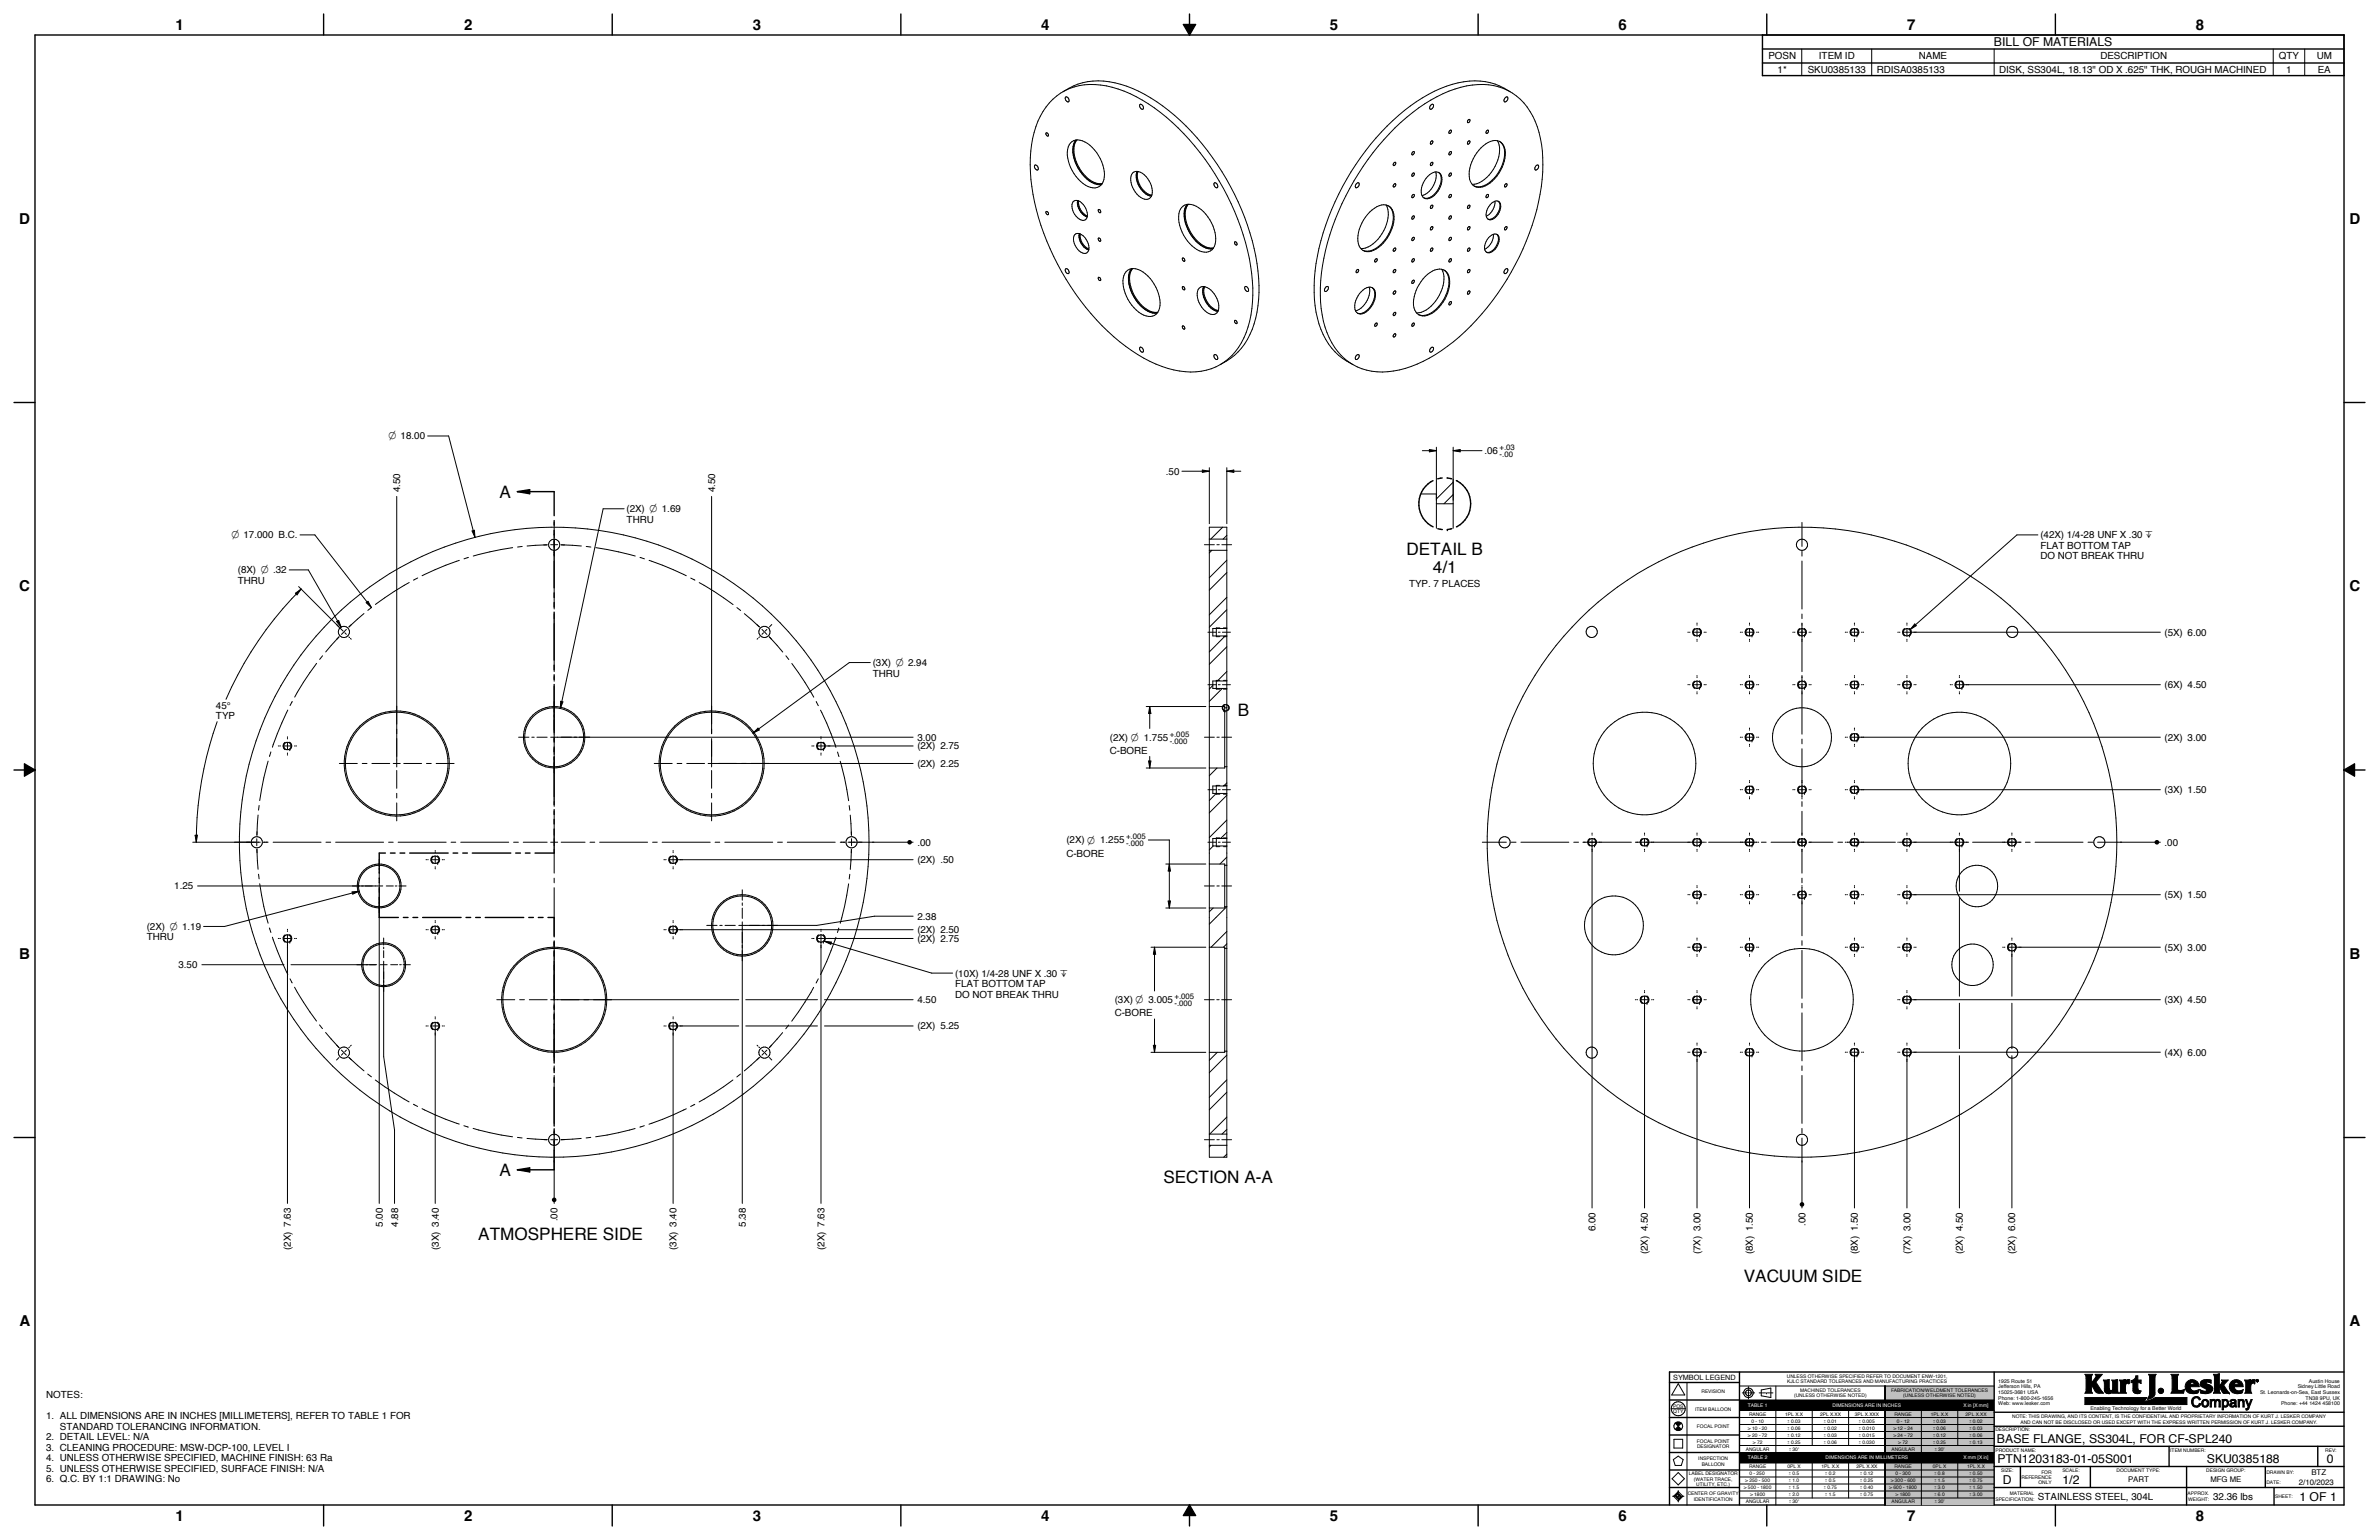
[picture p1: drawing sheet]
<svg xmlns="http://www.w3.org/2000/svg" width="864mm" height="559mm" viewBox="0 0 864 559" stroke-linecap="round" stroke-linejoin="round" font-family="sans-serif">
<defs><g id="words">
<g font-size="6.2">
<text x="181.3" y="180.6">A</text>
<text x="510.6" y="201.4">DETAIL B</text>
<text x="520.1" y="208.1">4/1</text>
<text x="449.4" y="259.9">B</text>
<text x="181.3" y="426.7">A</text>
<text x="422.3" y="429.1">SECTION A-A</text>
<text x="173.6" y="449.9">ATMOSPHERE SIDE</text>
<text x="633" y="465.1">VACUUM SIDE</text>
</g>
<g font-size="5.5">
<text x="63.7" y="10.8">1</text>
<text x="168.5" y="10.8">2</text>
<text x="273.2" y="10.8">3</text>
<text x="378" y="10.8">4</text>
<text x="482.8" y="10.8">5</text>
<text x="587.6" y="10.8">6</text>
<text x="692.3" y="10.8">7</text>
<text x="797.1" y="10.8">8</text>
<text x="7" y="81.3">D</text>
<text x="852.8" y="81.3">D</text>
<text x="7" y="214.6">C</text>
<text x="852.8" y="214.6">C</text>
<text x="7" y="348">B</text>
<text x="852.8" y="348">B</text>
<text x="7.1" y="481.3">A</text>
<text x="852.9" y="481.3">A</text>
<text x="63.7" y="551.8">1</text>
<text x="168.5" y="551.8">2</text>
<text x="273.2" y="551.8">3</text>
<text x="378" y="551.8">4</text>
<text x="482.8" y="551.8">5</text>
<text x="587.6" y="551.8">6</text>
<text x="692.3" y="551.8">7</text>
<text x="797.1" y="551.8">8</text>
</g>
<g font-size="4.4">
<text x="723.8" y="16.8">BILL OF MATERIALS</text>
<text x="724.9" y="523.5">BASE FLANGE, SS304L, FOR CF-SPL240</text>
<text x="725.1" y="531">PTN1203183-01-05S001</text>
<text x="801.1" y="531">SKU0385188</text>
<text x="844.7" y="531">0</text>
<text x="727.1" y="538.5">D</text>
<text x="748.7" y="538.5">1/2</text>
<text x="834.7" y="544.5">1 OF 1</text>
</g>
<g font-size="3.9">
<text x="141" y="159.5">O 18.00</text>
<text x="84" y="195.4">O 17.000 B.C.</text>
</g>
<g font-size="3.6">
<text x="641.9" y="21.5">POSN</text>
<text x="660.3" y="21.5">ITEM ID</text>
<text x="696.6" y="21.5">NAME</text>
<text x="762.5" y="21.5">DESCRIPTION</text>
<text x="827.3" y="21.5">QTY</text>
<text x="841" y="21.5">UM</text>
<text x="645.3" y="26.4">1*</text>
<text x="656.2" y="26.4">SKU0385133</text>
<text x="681.3" y="26.4">RDISA0385133</text>
<text x="725.7" y="26.4">DISK, SS304L, 18.13&quot; OD X .625&quot; THK, ROUGH MACHINED</text>
<text x="829.9" y="26.4">1</text>
<text x="841.4" y="26.4">EA</text>
<text x="538.9" y="164.8">.06</text>
<text x="423.2" y="172.2">.50</text>
<text x="145.3" y="178.6" transform="rotate(-90 145.3 178.6)">4.50</text>
<text x="259.6" y="178.6" transform="rotate(-90 259.6 178.6)">4.50</text>
<text x="227.5" y="185.9">(2X) O 1.69</text>
<text x="227.5" y="189.7">THRU</text>
<text x="740.7" y="195.4">(42X) 1/4-28 UNF X .30 `</text>
<text x="740.7" y="199.2">FLAT BOTTOM TAP</text>
<text x="740.7" y="203">DO NOT BREAK THRU</text>
<text x="86.4" y="208.1">(8X) O .32</text>
<text x="86.4" y="211.9">THRU</text>
<text x="511.5" y="212.8">TYP. 7 PLACES</text>
<text x="785.8" y="230.7">(5X) 6.00</text>
<text x="316.8" y="241.7">(3X) O 2.94</text>
<text x="316.8" y="245.5">THRU</text>
<text x="785.8" y="249.7">(6X) 4.50</text>
<text x="78.4" y="257.2">45°</text>
<text x="78.4" y="261">TYP</text>
<text x="333" y="268.8">3.00</text>
<text x="402.9" y="268.8">(2X) O 1.755</text>
<text x="785.8" y="268.8">(2X) 3.00</text>
<text x="333" y="271.9">(2X) 2.75</text>
<text x="402.9" y="273.6">C-BORE</text>
<text x="333" y="278.3">(2X) 2.25</text>
<text x="785.8" y="287.8">(3X) 1.50</text>
<text x="333" y="306.9">.00</text>
<text x="387.1" y="306.1">(2X) O 1.255</text>
<text x="387.1" y="310.9">C-BORE</text>
<text x="785.8" y="306.9">.00</text>
<text x="333" y="313.2">(2X) .50</text>
<text x="63.2" y="322.7">1.25</text>
<text x="785.8" y="325.9">(5X) 1.50</text>
<text x="333" y="333.7">2.38</text>
<text x="53.3" y="337.4">(2X) O 1.19</text>
<text x="53.3" y="341.2">THRU</text>
<text x="333" y="338.6">(2X) 2.50</text>
<text x="333" y="341.8">(2X) 2.75</text>
<text x="785.8" y="345">(5X) 3.00</text>
<text x="64.8" y="351.3">3.50</text>
<text x="346.7" y="354.4">(10X) 1/4-28 UNF X .30 `</text>
<text x="346.7" y="358.2">FLAT BOTTOM TAP</text>
<text x="333" y="364">4.50</text>
<text x="346.7" y="362">DO NOT BREAK THRU</text>
<text x="404.7" y="364">(3X) O 3.005</text>
<text x="785.8" y="364">(3X) 4.50</text>
<text x="404.7" y="368.8">C-BORE</text>
<text x="333" y="373.5">(2X) 5.25</text>
<text x="785.8" y="383.1">(4X) 6.00</text>
<text x="202.4" y="443.2" transform="rotate(-90 202.4 443.2)">.00</text>
<text x="138.9" y="445.2" transform="rotate(-90 138.9 445.2)">5.00</text>
<text x="144.5" y="445.2" transform="rotate(-90 144.5 445.2)">4.88</text>
<text x="270.7" y="445.2" transform="rotate(-90 270.7 445.2)">5.38</text>
<text x="579.2" y="446.8" transform="rotate(-90 579.2 446.8)">6.00</text>
<text x="655.4" y="444.8" transform="rotate(-90 655.4 444.8)">.00</text>
<text x="105.6" y="453.5" transform="rotate(-90 105.6 453.5)">(2X) 7.63</text>
<text x="159.3" y="453.5" transform="rotate(-90 159.3 453.5)">(3X) 3.40</text>
<text x="245.6" y="453.5" transform="rotate(-90 245.6 453.5)">(3X) 3.40</text>
<text x="299.3" y="453.5" transform="rotate(-90 299.3 453.5)">(2X) 7.63</text>
<text x="598.2" y="455.1" transform="rotate(-90 598.2 455.1)">(2X) 4.50</text>
<text x="617.3" y="455.1" transform="rotate(-90 617.3 455.1)">(7X) 3.00</text>
<text x="636.3" y="455.1" transform="rotate(-90 636.3 455.1)">(8X) 1.50</text>
<text x="674.4" y="455.1" transform="rotate(-90 674.4 455.1)">(8X) 1.50</text>
<text x="693.5" y="455.1" transform="rotate(-90 693.5 455.1)">(7X) 3.00</text>
<text x="712.5" y="455.1" transform="rotate(-90 712.5 455.1)">(2X) 4.50</text>
<text x="731.6" y="455.1" transform="rotate(-90 731.6 455.1)">(2X) 6.00</text>
<text x="16.8" y="507.3">NOTES:</text>
<text x="16.8" y="515">1. ALL DIMENSIONS ARE IN INCHES [MILLIMETERS], REFER TO TABLE 1 FOR</text>
<text x="21.7" y="518.8">STANDARD TOLERANCING INFORMATION.</text>
<text x="16.8" y="522.6">2. DETAIL LEVEL: N/A</text>
<text x="16.8" y="526.4">3. CLEANING PROCEDURE: MSW-DCP-100, LEVEL I</text>
<text x="16.8" y="530.2">4. UNLESS OTHERWISE SPECIFIED, MACHINE FINISH: 63 Ra</text>
<text x="16.8" y="534">5. UNLESS OTHERWISE SPECIFIED, SURFACE FINISH: N/A</text>
<text x="16.8" y="537.8">6. Q.C. BY 1:1 DRAWING: No</text>
<text x="739.8" y="544.2">STAINLESS STEEL, 304L</text>
<text x="803.4" y="544.2">32.36 lbs</text>
</g>
<g font-size="2.8">
<text x="544.4" y="163.3">+.03</text>
<text x="544.4" y="165.8">-.00</text>
<text x="424.6" y="267.3">+.005</text>
<text x="424.6" y="269.8">-.000</text>
<text x="408.8" y="304.5">+.005</text>
<text x="408.8" y="307.1">-.000</text>
<text x="426.3" y="362.5">+.005</text>
<text x="426.3" y="365">-.000</text>
<text x="772.5" y="537.9">PART</text>
<text x="802.4" y="537.9">MFG ME</text>
<text x="834.5" y="538.9">2/10/2023</text>
<text x="839" y="535.1">BTZ</text>
</g>
<text font-size="2.7" x="607.4" y="500.7">SYMBOL LEGEND</text>
<g font-size="2">
<text x="648.9" y="516.3">u 0.03</text>
<text x="648.9" y="518.8">u 0.06</text>
<text x="648.9" y="521.4">u 0.12</text>
<text x="662.1" y="516.3">u 0.01</text>
<text x="662.1" y="518.8">u 0.02</text>
<text x="662.1" y="521.4">u 0.03</text>
<text x="674.8" y="516.3">u 0.005</text>
<text x="674.8" y="518.8">u 0.010</text>
<text x="674.8" y="521.4">u 0.015</text>
<text x="701.7" y="516.3">u 0.03</text>
<text x="701.7" y="518.8">u 0.06</text>
<text x="701.7" y="521.4">u 0.12</text>
<text x="714.9" y="516.3">u 0.02</text>
<text x="714.9" y="518.8">u 0.03</text>
<text x="714.9" y="521.4">u 0.06</text>
<text x="648.9" y="523.9">u 0.25</text>
<text x="649.5" y="526.4">u 30'</text>
<text x="662.1" y="523.9">u 0.06</text>
<text x="674.8" y="523.9">u 0.030</text>
<text x="701.7" y="523.9">u 0.25</text>
<text x="702.3" y="526.3">u 30'</text>
<text x="714.9" y="523.9">u 0.13</text>
<text x="649.4" y="535.3">u 0.5</text>
<text x="649.4" y="537.8">u 1.0</text>
<text x="662.6" y="535.3">u 0.2</text>
<text x="662.6" y="537.8">u 0.5</text>
<text x="675.3" y="535.3">u 0.12</text>
<text x="675.3" y="537.8">u 0.25</text>
<text x="702.2" y="535.3">u 0.8</text>
<text x="702.2" y="537.8">u 1.5</text>
<text x="714.9" y="535.3">u 0.50</text>
<text x="714.9" y="537.8">u 0.75</text>
<text x="649.4" y="540.4">u 1.5</text>
<text x="649.4" y="542.9">u 2.0</text>
<text x="649.5" y="545.3">u 30'</text>
<text x="662.1" y="540.4">u 0.75</text>
<text x="662.6" y="542.9">u 1.5</text>
<text x="675.3" y="540.4">u 0.40</text>
<text x="675.3" y="542.9">u 0.75</text>
<text x="702.2" y="540.4">u 3.0</text>
<text x="702.2" y="542.9">u 6.0</text>
<text x="702.3" y="545.6">u 30'</text>
<text x="714.9" y="540.4">u 1.50</text>
<text x="714.9" y="542.9">u 3.00</text>
</g>
<g font-size="1.9">
<text x="725.4" y="501.8">1925 Route 51</text>
<text x="725.4" y="503.8">Jefferson Hills, PA</text>
<text x="834.1" y="503.8">Sidney Little Road</text>
<text x="838.2" y="501.8">Austin House</text>
<text x="725.4" y="505.8">15025-3681 USA</text>
<text x="725.4" y="507.8">Phone: 1-800-245-1656</text>
<text x="725.4" y="509.9">Web: www.lesker.com</text>
<text x="820.4" y="505.8">St. Leonards-on-Sea, East Sussex</text>
<text x="828" y="509.9">Phone: +44 1424 458100</text>
<text x="836.9" y="507.8">TN38 9PU, UK</text>
<text x="758.8" y="511.7">Enabling Technology for a Better World</text>
</g>
<g font-size="1.8">
<text x="648.7" y="500">UNLESS OTHERWISE SPECIFIED REFER TO DOCUMENT ENW-1201,</text>
<text x="648.8" y="501.9">KJLC STANDARD TOLERANCES AND MANUFACTURING PRACTICES</text>
<text x="617.7" y="505.5">REVISION</text>
<text x="651.3" y="507">(UNLESS OTHERWISE NOTED)</text>
<text x="653.5" y="505.1">MACHINED TOLERANCES</text>
<text x="686.5" y="505.1">FABRICATION/WELDMENT TOLERANCES</text>
<text x="690.9" y="507">(UNLESS OTHERWISE NOTED)</text>
<text x="607.4" y="510.8">POS</text>
<text x="607.4" y="512.9">QTY</text>
<text x="615.4" y="511.8">ITEM BALLOON</text>
<text x="634.9" y="513.7">RANGE</text>
<text x="648" y="513.7">1PL X.X</text>
<text x="660.7" y="513.7">2PL X.XX</text>
<text x="673.3" y="513.7">3PL X.XXX</text>
<text x="687.7" y="513.7">RANGE</text>
<text x="700.9" y="513.7">1PL X.X</text>
<text x="713.5" y="513.7">2PL X.XX</text>
<text x="730.5" y="514.6">NOTE: THIS DRAWING, AND ITS CONTENT, IS THE CONFIDENTIAL AND PROPRIETARY INFORMATION OF KURT J. LESKER COMPANY</text>
<text x="616" y="518.2">FOCAL POINT</text>
<text x="634.5" y="518.8">&gt; 10 - 20</text>
<text x="634.5" y="521.4">&gt; 20 - 72</text>
<text x="635.8" y="516.3">0 - 10</text>
<text x="687.3" y="518.8">&gt; 12 - 24</text>
<text x="687.3" y="521.4">&gt; 24 - 72</text>
<text x="688.6" y="516.3">0 - 12</text>
<text x="724.4" y="519.4">DESCRIPTION:</text>
<text x="733.5" y="516.6">AND CAN NOT BE DISCLOSED OR USED EXCEPT WITH THE EXPRESS WRITTEN PERMISSION OF KURT J. LESKER COMPANY.</text>
<text x="616" y="523.5">FOCAL POINT</text>
<text x="616" y="525.4">DESIGNATOR</text>
<text x="633.8" y="526.4">ANGULAR</text>
<text x="636.3" y="523.9">&gt; 72</text>
<text x="686.6" y="526.4">ANGULAR</text>
<text x="689.1" y="523.9">&gt; 72</text>
<text x="724.4" y="526.8">PRODUCT NAME:</text>
<text x="787.8" y="526.8">ITEM NUMBER:</text>
<text x="844.1" y="526.8">REV:</text>
<text x="616.5" y="529.9">INSPECTION</text>
<text x="617.7" y="531.8">BALLOON</text>
<text x="634.9" y="532.8">RANGE</text>
<text x="648.8" y="532.8">0PL X</text>
<text x="661.2" y="532.8">1PL X.X</text>
<text x="673.9" y="532.8">2PL X.XX</text>
<text x="687.7" y="532.8">RANGE</text>
<text x="701.7" y="532.8">0PL X</text>
<text x="714.1" y="532.8">1PL X.X</text>
<text x="613" y="535.3">LABEL DESIGNATOR</text>
<text x="614.8" y="537.2">(WATER TRACE,</text>
<text x="615.8" y="539.1">UTILITY, ETC.)</text>
<text x="633.5" y="537.8">&gt; 250 - 500</text>
<text x="635.1" y="535.3">0 - 250</text>
<text x="686.4" y="537.8">&gt; 300 - 600</text>
<text x="688.1" y="535.3">0 - 300</text>
<text x="726.4" y="534">SIZE:</text>
<text x="733.8" y="536.6">REFERENCE</text>
<text x="739.9" y="538.5">ONLY</text>
<text x="741" y="534.7">FOR</text>
<text x="748.7" y="534">SCALE:</text>
<text x="768.3" y="534">DOCUMENT TYPE:</text>
<text x="800.9" y="534">DESIGN GROUP:</text>
<text x="822.7" y="534.7">DRAWN BY:</text>
<text x="822.7" y="538.5">DATE:</text>
<text x="612.6" y="542.6">CENTER OF GRAVITY</text>
<text x="614.8" y="544.5">IDENTIFICATION</text>
<text x="633" y="540.4">&gt; 500 - 1800</text>
<text x="633.8" y="545.5">ANGULAR</text>
<text x="635.3" y="542.9">&gt; 1800</text>
<text x="685.8" y="540.4">&gt; 600 - 1800</text>
<text x="686.6" y="545.5">ANGULAR</text>
<text x="688.1" y="542.9">&gt; 1800</text>
<text x="724.4" y="544.5">SPECIFICATION:</text>
<text x="729.6" y="542.6">MATERIAL</text>
<text x="794.1" y="542.6">APPROX.</text>
<text x="794.3" y="544.5">WEIGHT:</text>
<text x="825.9" y="543.6">SHEET:</text>
</g>
<g font-size="1.8" fill="#fff">
<text x="634.5" y="510.5">TABLE 1</text>
<text x="665.3" y="510.5">DIMENSIONS ARE IN INCHES</text>
<text x="712.7" y="510.5">X in [X mm]</text>
<text x="634.5" y="529.6">TABLE 2</text>
<text x="662.7" y="529.6">DIMENSIONS ARE IN MILLIMETERS</text>
<text x="712.7" y="529.6">X mm [X in]</text>
</g>
</g></defs>
<g fill="none" stroke="#000" stroke-width=".51">
<path d="M12.7 12.7h838.2v533.4h-838.2zM117.5 5.1v7.6M222.2 5.1v7.6M327 5.1v7.6M429.6 8.9h4.4l-2.2 3.8zM431.8 5.1v7.6M536.6 5.1v7.6M641.3 5.1v7.6M746.1 5.1v7.6M5.1 146h7.6M850.9 146h7.6M5.1 279.4h7.6"/>
<path d="M8.9 277.2l3.8 2.2-3.8 2.2zM850.9 279.4h7.6M850.9 279.4l3.8-2.2v4.4zM5.1 412.7h7.6M850.9 412.7h7.6M117.5 546.1v7.6M222.2 546.1v7.6M327 546.1v7.6M431.8 546.1v7.6M431.8 546.1l2.2 3.8h-4.4zM536.6 546.1v7.6M641.3 546.1v7.6"/>
<path d="M746.1 546.1v7.6"/>
</g>
<path d="M429.6 8.9h2.2v3.8zM431.8 8.9h2.2l-2.2 3.8zM8.9 277.2l3.8 2.2h-3.8zM850.9 279.4l3.8-2.2v2.2zM8.9 279.4h3.8l-3.8 2.2zM850.9 279.4h3.8v2.2zM431.8 546.1v3.8h-2.2zM431.8 546.1l2.2 3.8h-2.2z" fill="#000"/>
<path d="M644.7 502.9v5.1M644.7 511.8v15.3M657.9 511.8v12.7M671.1 511.8v12.7M644.7 530.9v15.2M657.9 530.9v12.7M671.1 530.9v12.7" fill="none" stroke="#000" stroke-width=".36"/>
<path d="M631.4 508h92.5v3.8h-92.5zM631.4 527h92.5v3.9h-92.5z" fill="#000"/>
<path d="M684.3 502.9h39.6v5.1h-39.6z" fill="#c0c0c0"/>
<path d="M631.4 502.9h92.5M631.4 508h92.5" fill="none" stroke="#000" stroke-width=".36"/>
<path d="M684.3 502.9v5.1" fill="none" stroke="#000" stroke-width=".72"/>
<path d="M684.3 511.8h39.6v2.5h-39.6z" fill="#c0c0c0"/>
<path d="M631.4 511.8h92.5" fill="none" stroke="#000" stroke-width=".36"/>
<path d="M684.3 514.3h39.6v2.6h-39.6z" fill="#c0c0c0"/>
<path d="M631.4 514.3h92.5" fill="none" stroke="#000" stroke-width=".36"/>
<path d="M684.3 516.9h39.6v2.5h-39.6z" fill="#c0c0c0"/>
<path d="M631.4 516.9h92.5" fill="none" stroke="#000" stroke-width=".36"/>
<path d="M684.3 519.4h39.6v2.6h-39.6z" fill="#c0c0c0"/>
<path d="M631.4 519.4h92.5" fill="none" stroke="#000" stroke-width=".36"/>
<path d="M684.3 522h39.6v2.5h-39.6z" fill="#c0c0c0"/>
<path d="M631.4 522h92.5" fill="none" stroke="#000" stroke-width=".36"/>
<path d="M684.3 524.5h13.2v2.5h-13.2z" fill="#c0c0c0"/>
<path d="M684.3 511.8v15.3" fill="none" stroke="#000" stroke-width=".72"/>
<path d="M710.7 511.8v12.7" fill="none" stroke="#000" stroke-width=".36"/>
<path d="M684.3 530.9h39.6v2.5h-39.6z" fill="#c0c0c0"/>
<path d="M631.4 530.9h92.5" fill="none" stroke="#000" stroke-width=".36"/>
<path d="M684.3 533.4h39.6v2.5h-39.6z" fill="#c0c0c0"/>
<path d="M631.4 533.4h92.5" fill="none" stroke="#000" stroke-width=".36"/>
<path d="M684.3 535.9h39.6v2.6h-39.6z" fill="#c0c0c0"/>
<path d="M631.4 535.9h92.5" fill="none" stroke="#000" stroke-width=".36"/>
<path d="M684.3 538.5h39.6v2.5h-39.6z" fill="#c0c0c0"/>
<path d="M631.4 538.5h92.5" fill="none" stroke="#000" stroke-width=".36"/>
<path d="M684.3 541h39.6v2.6h-39.6z" fill="#c0c0c0"/>
<path d="M631.4 541h92.5" fill="none" stroke="#000" stroke-width=".36"/>
<path d="M684.3 543.6h13.2v2.5h-13.2z" fill="#c0c0c0"/>
<path d="M684.3 530.9v15.2" fill="none" stroke="#000" stroke-width=".72"/>
<path d="M710.7 530.9v12.7" fill="none" stroke="#000" stroke-width=".36"/>
<path d="M697.5 524.5h26.4v2.5h-26.4z" fill="#c0c0c0"/>
<path d="M697.5 511.8v15.3M631.4 527h92.5M631.4 524.5h92.5" fill="none" stroke="#000" stroke-width=".36"/>
<path d="M697.5 543.6h26.4v2.5h-26.4z" fill="#c0c0c0"/>
<g fill="none" stroke="#000" stroke-width=".36">
<path d="M654 17.8v9.6M679.4 17.8v9.6M723.9 17.8v9.6M825.2 17.8v9.6M836.6 17.8v9.6M382.2 36a21.9 21.9 0 0 1 21.5-4.3 59.4 59.4 0 0 1 28.1 19 91.9 91.9 0 0 1 22.8 51.2 38.6 38.6 0 0 1-5 24.1 20.5 20.5 0 0 1-21.4 8.6 50.9 50.9 0 0 1-26-14.4 93.1 93.1 0 0 1-28-55.1 40.7 40.7 0 0 1 4.4-24.7zM385.8 33.3a24.6 24.6 0 0 1 23.2-2 69.5 69.5 0 0 1 31.2 25.9 87.4 87.4 0 0 1 16.8 46.4 35.2 35.2 0 0 1-6.3 22.7 21.6 21.6 0 0 1-7.7 6M386.9 35.2a1.11 1.11 0 0 1 1 .6 1.11 1.11 0 0 1-.1 1.2l-.9-.6-.2-.7zM413.9 37.8a1.11 1.11 0 0 1 1 .7 1.11 1.11 0 0 1-.1 1.2l-.6-.2-.5-.8zM519.5 38.1l.6-.3a1.11 1.11 0 0 1 .1 1.2 1.11 1.11 0 0 1-1 .6l-.2-.5zM546.5 35.4l.6-.3a1.11 1.11 0 0 1 .1 1.3 1.11 1.11 0 0 1-1.1 .6l-.2-.6zM548.3 33.3a24.6 24.6 0 0 0-23.2-2 67.9 67.9 0 0 0-29.4 23.5 90.8 90.8 0 0 0-18.6 46.2 38.1 38.1 0 0 0 5.2 23.8 21.7 21.7 0 0 0 8.8 7.5"/>
<path d="M375.7 59.9a1.11 1.11 0 0 1 1 .6 1.11 1.11 0 0 1-.1 1.2l-.8-.5-.3-.8zM379.7 48.3a.64 .64 0 0 1 .8 .3 .64 .64 0 0 1-.2 .8l-.6-.6zM388.5 51.9a4.5 4.5 0 0 1 6.3 .1 14.3 14.3 0 0 1 5.9 13.2 3.8 3.8 0 0 1-5.7 2.5 14.2 14.2 0 0 1-7.4-13.5zM390.5 50.8a9.7 9.7 0 0 0 .9 10.3 11.1 11.1 0 0 0 7.6 6l.8-.1M390.8 50.8a7.4 7.4 0 0 0-.6 7.4 12.6 12.6 0 0 0 8.3 8.6l1.5-.1M390.9 50.8a9.5 9.5 0 0 0 .9 10.1 10.4 10.4 0 0 0 7.5 5.8l.8-.1M506.1 59l.2-.1a.62 .62 0 0 1 .3 .8 .62 .62 0 0 1-.8 .3v-.5zM506.4 46.4a54.1 54.1 0 0 1 26-15.2 21.2 21.2 0 0 1 25.6 14.7 54.7 54.7 0 0 1-.1 30.2 93.5 93.5 0 0 1-32.5 49.5 39.5 39.5 0 0 1-25.5 9.3 20.5 20.5 0 0 1-18.2-14.2 52 52 0 0 1-.5-29.8 96 96 0 0 1 25.2-44.5zM512.9 55.1l.2-.1a.64 .64 0 0 1 .2 .8 .64 .64 0 0 1-.8 .3zM519.4 51.4l.4-.3a.64 .64 0 0 1 .2 .8 .64 .64 0 0 1-.7 .3zM519.6 59l.2-.1a.62 .62 0 0 1 .2 .8 .62 .62 0 0 1-.7 .3zM526.3 55.1l.2-.1a.64 .64 0 0 1 .3 .8 .64 .64 0 0 1-.8 .3z"/>
<path d="M526.3 47.3l.2-.1a.64 .64 0 0 1 .3 .8 .64 .64 0 0 1-.8 .3zM533.1 43.4l.2-.1a.64 .64 0 0 1 .2 .8 .64 .64 0 0 1-.8 .3zM533.1 51.2l.2-.1a.64 .64 0 0 1 .2 .8 .64 .64 0 0 1-.8 .3zM537.6 53.6a6 6 0 0 1 7.2-2 6.5 6.5 0 0 1 1.3 6.9 12.7 12.7 0 0 1-8.7 9.4 3.6 3.6 0 0 1-4-3.8 14.2 14.2 0 0 1 4.2-10.5zM539.8 47.3l.2-.1a.65 .65 0 0 1 .2 .8 .65 .65 0 0 1-.7 .3v-.5zM543.6 51.1a10.7 10.7 0 0 1-1.5 10.4 10.4 10.4 0 0 1-7.7 5.4M544.4 51.4a6 6 0 0 1 1.5 6.7 12.9 12.9 0 0 1-8.6 9.7l-2.2-.3M379.7 76.8a.64 .64 0 0 1 .8 .3 .64 .64 0 0 1-.2 .8l-.6-.6zM389.6 73.2a2.42 2.42 0 0 1 3.6 1 4.8 4.8 0 0 1 1.1 5.3 2.07 2.07 0 0 1-3.1-.5 5.2 5.2 0 0 1-1.6-5.8zM391.2 72.8a5.7 5.7 0 0 0 3.4 5.9M391.4 72.8a5.3 5.3 0 0 0 3.3 5.8M391.6 72.9a5.4 5.4 0 0 0 3.1 5.5"/>
<path d="M398.7 76.1a.64 .64 0 0 1 .8 .3 .64 .64 0 0 1-.3 .8l-.4-.3zM412.7 62.2a2.4 2.4 0 0 0-2.2 3.2 7.8 7.8 0 0 0 5.6 6.9 1.99 1.99 0 0 0 1.9-1.1M412.7 62.2a7.6 7.6 0 0 1 5.3 9M412.7 62.2a7.6 7.6 0 0 0 5.3 9M413 62.2a7.2 7.2 0 0 0 5.1 8.8M413.2 62.2a7.2 7.2 0 0 0 4.9 8.6M430.9 74.2a4.5 4.5 0 0 0-3 5.4 14.2 14.2 0 0 0 8.3 11.7 3.6 3.6 0 0 0 4.2-1.3M430.9 74.2a9.7 9.7 0 0 1 8.3 5.6 10.4 10.4 0 0 1 1.2 10.2M430.9 74.2a8.6 8.6 0 0 0 .3 9.1 11.5 11.5 0 0 0 8.2 7.1l.8-.1M431.2 74.1a8.8 8.8 0 0 0 .4 9.7 10.6 10.6 0 0 0 8.1 6.4l.7-.2M431.4 74.1a7.8 7.8 0 0 0-.3 7.8 12.6 12.6 0 0 0 7.8 8l1.6 .1M440.9 66.3a1.11 1.11 0 0 1 1 .7 1.11 1.11 0 0 1-.2 1.2l-.8-.6-.3-.8z"/>
<path d="M492.5 66.5l.6-.2a1.11 1.11 0 0 1 .1 1.2 1.11 1.11 0 0 1-1 .6l-.2-.5zM497.2 77a6.1 6.1 0 0 1 7.2-2.1 6.5 6.5 0 0 1 1.3 7 12.8 12.8 0 0 1-8.7 9.4 3.7 3.7 0 0 1-4.1-3.8 14.3 14.3 0 0 1 4.3-10.5zM503.2 74.4a11.3 11.3 0 0 1-2.3 11.5 9.1 9.1 0 0 1-6.9 4.3M504 74.7a6.1 6.1 0 0 1 1.5 6.7 12.9 12.9 0 0 1-8.6 9.7l-2.2-.3M506.1 66.8l.2-.2a.57 .57 0 0 1 .3 .9 .57 .57 0 0 1-.9 .1zM512.9 62.9l.2-.1a.62 .62 0 0 1 .2 .8 .62 .62 0 0 1-.8 .3zM512.9 70.7l.2-.2a.64 .64 0 0 1 .2 .8 .64 .64 0 0 1-.8 .4zM512.9 78.4l.2-.1a.64 .64 0 0 1 .2 .8 .64 .64 0 0 1-.8 .4zM518.3 64l.6-.6a2.47 2.47 0 0 1 2.6-1 2.47 2.47 0 0 1 1.9 2 7.5 7.5 0 0 1-5.3 7.7 2.75 2.75 0 0 1-2.1-4l.7-1.8zM519.6 74.5l.2-.1a.64 .64 0 0 1 .2 .8 .64 .64 0 0 1-.7 .4zM521.2 62.4a7.9 7.9 0 0 1-5 8.6M522.2 62.6a4.6 4.6 0 0 1 .1 5.6 5.7 5.7 0 0 1-4.9 3.8l-.5-.2"/>
<path d="M526.3 62.9l.2-.1a.62 .62 0 0 1 .3 .8 .62 .62 0 0 1-.8 .3zM526.3 70.7l.2-.2a.64 .64 0 0 1 .3 .8 .64 .64 0 0 1-.8 .4zM526.3 78.4l.2-.1a.64 .64 0 0 1 .3 .8 .64 .64 0 0 1-.8 .4zM533.1 74.5l.2-.1a.64 .64 0 0 1 .2 .8 .64 .64 0 0 1-.8 .4zM539.8 70.7l.2-.2a.65 .65 0 0 1 .2 .8 .65 .65 0 0 1-.7 .4v-.5zM541.4 73.7a1.89 1.89 0 0 1 2.6-.6 1.89 1.89 0 0 1 .7 2.5 4.9 4.9 0 0 1-4 4.2 2.3 2.3 0 0 1-.9-3.5zM542.7 73a6 6 0 0 1-3.2 5.5M543.9 73a3.9 3.9 0 0 1-.6 4.9l-1.1 1.1a2.3 2.3 0 0 1-2.1 .5M546.5 66.8l.3-.2a.65 .65 0 0 1 .2 .8 .65 .65 0 0 1-.8 .4v-.5zM557.7 60.1l.5-.2a1.12 1.12 0 0 1 .2 1.2 1.12 1.12 0 0 1-1.1 .6l-.1-.9zM386.7 97.7a.97 .97 0 0 1 1.2 .4 .97 .97 0 0 1-.1 1.2l-.9-.5zM390.1 85.2a2.16 2.16 0 0 1 3.1 .4 5.1 5.1 0 0 1 1.6 5.8 2.11 2.11 0 0 1-3-.3 5.1 5.1 0 0 1-1.7-5.9z"/>
<path d="M391.8 84.8a5.7 5.7 0 0 0 3.4 6M391.9 84.8a5.4 5.4 0 0 0 3.4 5.8M392.1 84.9a5.4 5.4 0 0 0 3.2 5.4M398.7 86.4a.64 .64 0 0 1 .8 .4 .64 .64 0 0 1-.3 .8l-.5-.6zM408.8 98.6a4.5 4.5 0 0 1 6.2 .1 14.2 14.2 0 0 1 5.9 13.1 3.8 3.8 0 0 1-5.7 2.5 14.2 14.2 0 0 1-7.4-13.4zM410.7 97.5a8.8 8.8 0 0 0 .3 9.1 11.5 11.5 0 0 0 8.2 7.1h.8M411 97.5a9 9 0 0 0 .4 9.6 10.4 10.4 0 0 0 8.1 6.4l.7-.1M411.2 97.5a7.8 7.8 0 0 0-.3 7.7 12.5 12.5 0 0 0 7.8 8.1h1.6M429.2 93.7a.66 .66 0 0 1 .8 .3 .66 .66 0 0 1-.2 .8l-.5-.3zM448.2 87.8a.65 .65 0 0 1 .8 .3 .65 .65 0 0 1-.2 .8l-.5-.3zM492.6 97.9l.3-.2a.57 .57 0 0 1 .2 .9 .57 .57 0 0 1-.8 .1zM499.4 94l.2-.1a.57 .57 0 0 1 .2 .8 .57 .57 0 0 1-.8 .1z"/>
<path d="M506.1 90.1l.2-.1a.62 .62 0 0 1 .3 .8 .62 .62 0 0 1-.8 .3v-.5zM506.1 97.9l.2-.2a.57 .57 0 0 1 .3 .9 .57 .57 0 0 1-.9 .1zM512.9 86.2l.2-.1a.62 .62 0 0 1 .2 .8 .62 .62 0 0 1-.8 .3zM512.9 94l.2-.1a.64 .64 0 0 1 .2 .8 .64 .64 0 0 1-.8 .3zM519.6 82.3l.2-.1a.64 .64 0 0 1 .2 .8 .64 .64 0 0 1-.7 .4zM519.6 90.1l.2-.1a.54 .54 0 0 1 .2 .8 .54 .54 0 0 1-.8 .1zM523.4 97.7a10.7 10.7 0 0 1-1.5 10.5 10.2 10.2 0 0 1-7.7 5.3M524.2 98a6.2 6.2 0 0 1 1.5 6.7 14 14 0 0 1-7.7 9.6 3.9 3.9 0 0 1-3.1-.2M526.3 86.2l.2-.1a.62 .62 0 0 1 .3 .8 .62 .62 0 0 1-.8 .3zM526.3 94l.2-.1a.64 .64 0 0 1 .3 .8 .64 .64 0 0 1-.8 .3zM533.1 82.3l.2-.1a.64 .64 0 0 1 .2 .8 .64 .64 0 0 1-.8 .4zM533.1 90.1l.2-.1a.54 .54 0 0 1 .2 .8 .54 .54 0 0 1-.8 .1z"/>
<path d="M533.1 97.9l.2-.2a.64 .64 0 0 1 .2 .9 .64 .64 0 0 1-.8 .3zM540.3 86.3l.6-.5a1.88 1.88 0 0 1 2.6-.7 1.88 1.88 0 0 1 .7 2.5 4.8 4.8 0 0 1-4.1 4.1 2.68 2.68 0 0 1-.6-4.1zM542.1 85a5.9 5.9 0 0 1-3.1 5.5M543.3 85a3.9 3.9 0 0 1-.5 4.9l-1.1 1.1a2.08 2.08 0 0 1-2.2 .5M546.5 97.7l.6-.2a1.09 1.09 0 0 1 .1 1.2 1.09 1.09 0 0 1-1.1 .6l-.2-.5zM546.5 82.3l.3-.1a.65 .65 0 0 1 .2 .8 .65 .65 0 0 1-.8 .4v-.6zM398.7 100.7a.62 .62 0 0 1 .8 .3 .62 .62 0 0 1-.3 .8l-.4-.3zM429.2 104.1a.66 .66 0 0 1 .8 .3 .66 .66 0 0 1-.2 .8l-.5-.3zM429.2 118.3a.66 .66 0 0 1 .8 .4 .66 .66 0 0 1-.2 .8l-.5-.4zM436.8 104a2.45 2.45 0 0 0-2.2 3.2 7.8 7.8 0 0 0 5.6 6.9 1.99 1.99 0 0 0 1.9-1.1M436.8 104a7.6 7.6 0 0 1 5.3 9M436.9 104a7.6 7.6 0 0 0 5.2 9"/>
<path d="M437.1 104a7.2 7.2 0 0 0 3.1 8.1l2 .7M437.3 104a7.3 7.3 0 0 0 5 8.6M448.2 116.3a.63 .63 0 0 1 .8 .4 .63 .63 0 0 1-.2 .7l-.5-.3zM452 104a1.11 1.11 0 0 1 1.1 .6 1.11 1.11 0 0 1-.2 1.2l-.8-.6-.3-.7zM481.3 104.1l.6-.2a1.12 1.12 0 0 1 .1 1.2 1.12 1.12 0 0 1-1 .6l-.2-.5zM494.2 105.8a3 3 0 0 1 4.7-.8 7.2 7.2 0 0 1-4.9 9 2.41 2.41 0 0 1-2.2-3.3l.7-2.5zM497 104.2a7.9 7.9 0 0 1-4.9 8.6M498.1 104.4a4.6 4.6 0 0 1 .1 5.6 5.7 5.7 0 0 1-4.9 3.7l-.5-.1M499.4 117.3l.2-.1a.62 .62 0 0 1 .2 .8 .62 .62 0 0 1-.7 .3l-.1-.4zM506.1 105.7l.2-.2a.64 .64 0 0 1 .3 .8 .64 .64 0 0 1-.8 .4v-.5zM506.1 113.4l.2-.1a.62 .62 0 0 1 .3 .8 .62 .62 0 0 1-.8 .3v-.4zM512.9 117.3l.2-.1a.62 .62 0 0 1 .2 .8 .62 .62 0 0 1-.8 .3z"/>
<path d="M512.9 101.8l.2-.2a.64 .64 0 0 1 .2 .9 .64 .64 0 0 1-.8 .3zM517.4 100.3a6.1 6.1 0 0 1 7.2-2 6.5 6.5 0 0 1 1.3 6.9 13.9 13.9 0 0 1-7.9 9.3 3.7 3.7 0 0 1-4.9-3.7 14.3 14.3 0 0 1 4.3-10.5zM526.3 109.6l.2-.2a.64 .64 0 0 1 .3 .8 .64 .64 0 0 1-.8 .4zM533.1 105.7l.2-.2a.64 .64 0 0 1 .2 .8 .64 .64 0 0 1-.8 .4zM413.9 126a1.12 1.12 0 0 1 1 .6 1.12 1.12 0 0 1-.1 1.2l-.6-.2-.5-.7zM440.7 128.9a.97 .97 0 0 1 1.2 .3 .97 .97 0 0 1-.2 1.3l-.8-.6zM492.5 128.9l.6-.2a.99 .99 0 0 1 .1 1.2 .99 .99 0 0 1-1.2 .4v-.8zM506.1 121.2l.2-.1a.57 .57 0 0 1 .3 .8 .57 .57 0 0 1-.9 .1zM519.5 126.2l.6-.2a1.09 1.09 0 0 1 .1 1.2 1.09 1.09 0 0 1-1 .6l-.2-.5zM155.2 158.2h7.7l9.5 36.8M429 171h10M436.5 170.6l2.5 .4-2.5 .4z"/>
<path d="M439 169.7v20.3M445.3 169.7v20.3M445.3 171l2.6-.4v.8zM445.3 171h5.1M515.7 179.2h5.7M516.3 163.5h5.1M518.9 163.1l2.5 .4-2.5 .5zM521.4 162.3v29.4M527.5 162.3v29.4M527.5 163.5l2.6-.4v.9zM527.5 163.5h10.5M527.5 179.5l-3.3 3.3"/>
<path d="M527.5 175l-6.1 6.1M108.9 194.1h5.4l20.5 26.4M144 180.1v98.2M171.4 192.7l.8-.3 .2 2.6zM186.1 198.7l-8.3 1.5-6 1.6M189.6 198.3l-1.7 .2M197.4 197.7h1.2l-7.3 .4M199.9 197.7h2.5M201.2 189.6v9.3M204.9 197.7h-1.2l7.3 .4M212.8 198.3l1.7 .2M216.3 198.7l8.2 1.5 6.1 1.6"/>
<path d="M226.6 184.6h-7.7l-15.5 72.4M258.3 180.1v86.1M437.2 197.7h3.6M439 199.7h6.3M439 195.6h6.3M439 191.3h6.3v228.6h-6.3zM439.9 199.7l-.9 .9M441.7 197.7h.9M443.5 197.7h3.6M443.8 191.3l-4.3 4.3M445.3 194.3l-1.3 1.3M521.4 182.8h6.1"/>
<path d="M654.1 189.6v8.7M739.8 194.1h-7.6l-38.7 34.3M105 206.8h6.9l11.9 20.7M107.2 215.3l2.1-1.6-1.5 2.2zM108.4 212.9l16.1 16.1M109.3 213.7a130.4 130.4 0 0 0-27.3 40M132.9 218.7l.7-.5 1.2 2.3zM148.5 211.4l-5.4 3.2-6.8 4.7M151.6 209.7l-1.5 .8M166.8 203.3l-5 1.8-8.6 3.8M170.1 202.3l-1.7 .5M201.2 200.1v1.7"/>
<path d="M201.2 203.6v17.4M232.3 202.3l1.6 .5M235.6 203.3l4.9 1.8 8.6 3.8M250.7 209.8l1.6 .7M253.8 211.4l5.4 3.2 6.9 4.8M445.3 207.8l-6.3 6.3M445.3 203.3l-6.3 6.3M445.3 216.7l-6.3 6.4M654.1 200.1v1.7M654.1 203.6v17.4M117.1 238l-1.1 1.3M122.2 226.6l.8 .9"/>
<path d="M122.2 225.5l.7-.4 .9 2.4zM122.2 232l.9-.9-4.9 5.5M125.2 229.6l.5 .6M125.7 228.4l-1.7 1.8M126.6 231.1l.3 .3M127.2 231.6l.3 .3M132.1 222.6l-5.4 4.9 .9-.8M134.9 220.4l-1.4 1.1M201.2 222.8v1.7M201.2 226.3v17.4M267.5 220.5l1.4 1M270.2 222.7l5.5 4.8-.9-.8"/>
<path d="M275.1 231.6l-.3 .3M275.7 231.1l-.2 .3M276.6 228.4l1.8 1.8M277.2 229.6l-.6 .6M278.4 228.4l-.6 .6M280.1 232l-.8-.9 4.8 5.5M280.2 226.6l-.9 .9M285.3 238l1 1.3M438.5 229.4h3M442.3 229.4h.6M442.8 227.8h-1.3v3.2h1.3M443.7 229.4h3"/>
<path d="M444.1 231h1.2M444.1 227.8h1.2M444.8 230.8l-5.8 5.8M445.3 221.2l-6.3 6.4M445.3 234.7l-6.3 6.3M445.3 228h-5v2.8h5M612.7 229.4h.2M613.3 229.4h.2M614.8 229.4h2.5M615.2 228.1a1.51 1.51 0 0 0 .1 2.7M616 226.1v.3M616 226.7v.2"/>
<path d="M616 228.1v2.6M616 231.9v.3M616 232.5v.2M616.8 228l.1 .1a1.6 1.6 0 0 1 0 2.7M616.9 230.8h.1M618.6 229.4h.2M619.1 229.4h.3M631.7 229.4h.3M632.3 229.4h.2M633.8 229.4h2.6M634.3 228.1a1.51 1.51 0 0 0 0 2.7M635.1 226.1v.3"/>
<path d="M635.1 226.7v.2M635.1 228.1v2.6M635.1 231.9v.3M635.1 232.5v.2M635.9 228l.1 .1a1.6 1.6 0 0 1 0 2.7M636 230.8h.1M637.6 229.4h.2M638.2 229.4h.2M650.8 229.4h.2M651.4 229.4h.2M652.9 229.4h2.5M653.3 228.1a1.51 1.51 0 0 0 .1 2.7"/>
<path d="M654.1 222.8v1.7M654.1 226.1v17.6M654.9 228l.1 .1a1.6 1.6 0 0 1 0 2.7M655 230.8h.1M656.7 229.4h.2M657.2 229.4h.3M669.8 229.4h.3M670.4 229.4h.2M671.9 229.4h2.6M672.4 228.1a1.51 1.51 0 0 0 0 2.7M673.2 226.1v.3M673.2 226.7v.2"/>
<path d="M673.2 228.1v2.6M673.2 231.9v.3M673.2 232.5v.2M674 228l.1 .1a1.6 1.6 0 0 1 0 2.7M674.1 230.8h.1M675.7 229.4h.2M676.3 229.4h.2M688.9 229.4h.2M689.5 229.4h.2M691.4 228.1a1.51 1.51 0 0 0 .1 2.7M692.2 226.1v.3M692.2 226.7v.2"/>
<path d="M692.2 228.1v2.6M692.2 231.9v.3M692.2 232.5v.2M693 228l.1 .1a1.6 1.6 0 0 1 0 2.7M693.1 230.8h.1M695.1 226.4l.5 .6-2.1 1.4zM784.2 229.4h-93.2M104.5 257.6l-3.8 8.6-1.8 4.9M106.1 254.5l-.8 1.5M107.9 251.2l-.9 1.7M114.9 240.7l-7 10.5M201.2 245.5v1.7"/>
<path d="M201.2 249v20.9M203.5 254.5l.8 .2-.9 2.3zM287.4 240.7l4.8 6.9 3.2 5.4M296.3 254.6l.8 1.5M297.9 257.7l2.2 4.7 3.3 8.8M315.9 240.4h-7.6l-35 25.6M416.1 256.4h21.6M417.4 256.4v7.9M417.4 256.4l.4 2.5h-.9zM438.5 248.5h3M439 256.4h5.6v22.3h-5.6M440.3 248.8l-1.3 1.2"/>
<path d="M442.3 248.5h.6M442.8 246.9h-1.3v3.2h1.3M443.7 249.8l-4.7 4.7M443.7 248.5h3M444.1 250.1h1.2M444.1 246.9h1.2M444.6 256.8h.7M445.3 247.1h-5v2.7h5M445.3 243.7l-3.4 3.4M612.7 248.5h.2M613.3 248.5h.2M614.8 248.5h2.5"/>
<path d="M615.2 247.1a1.51 1.51 0 0 0 .1 2.7M616 245.1v.3M616 245.7v.2M616 247.2v2.5M616 251v.2M616 251.5v.3M616.8 247.1h.1a1.6 1.6 0 0 1 0 2.7M616.9 249.8h.1M618.6 248.5h.2M619.1 248.5h.3M631.7 248.5h.3M632.3 248.5h.2"/>
<path d="M633.8 248.5h2.6M634.3 247.1a1.51 1.51 0 0 0 0 2.7M635.1 245.1v.3M635.1 245.7v.2M635.1 247.2v2.5M635.1 251v.2M635.1 251.5v.3M635.9 247.1h.1a1.6 1.6 0 0 1 0 2.7M636 249.8h.1M637.6 248.5h.2M638.2 248.5h.2M650.8 248.5h.2"/>
<path d="M651.4 248.5h.2M652.9 248.5h2.5M653.3 247.1a1.51 1.51 0 0 0 .1 2.7M654.1 245.1v21.3M654.9 247.1h.1a1.6 1.6 0 0 1 0 2.7M655 249.8h.1M656.7 248.5h.2M657.2 248.5h.3M669.8 248.5h.3M670.4 248.5h.2M671.9 248.5h2.6M672.4 247.1a1.51 1.51 0 0 0 0 2.7"/>
<path d="M673.2 245.1v.3M673.2 245.7v.2M673.2 247.2v2.5M673.2 251v.2M673.2 251.5v.3M674 247.1h.1a1.6 1.6 0 0 1 0 2.7M674.1 249.8h.1M675.7 248.5h.2M676.3 248.5h.2M688.9 248.5h.2M689.5 248.5h.2M691 248.5h2.5"/>
<path d="M691.4 247.1a1.51 1.51 0 0 0 .1 2.7M692.2 245.1v.3M692.2 245.7v.2M692.2 247.2v2.5M692.2 251v.2M692.2 251.5v.3M693 247.1h.1a1.6 1.6 0 0 1 0 2.7M693.1 249.8h.1M694.8 248.5h.2M695.3 248.5h.3M707.9 248.5h.3M708.5 248.5h.2"/>
<path d="M710.5 247.1a1.51 1.51 0 0 0 0 2.7M711.3 245.1v.3M711.3 245.7v.2M711.3 247.2v2.5M711.3 251v.2M711.3 251.5v.3M712.1 247.1h.1M712.2 249.8h.1M712.2 247.1a1.6 1.6 0 0 1 0 2.7M784.2 248.5h-74.2M78.8 261.9a129.8 129.8 0 0 0-7.6 43.7M97.3 276.2l-1.5 6.1-1.5 8.2"/>
<path d="M98.3 272.8l-.5 1.7M101 270.7h.3M101.6 270.7h.2M103.1 270.7h2.5M103.5 269.4a1.55 1.55 0 0 0 0 2.6M104.4 267.3v.3M104.4 267.9v.2M104.4 269.4v2.5M104.4 273.2v.3M104.4 273.8v.2M105.1 269.3l.1 .1a1.6 1.6 0 0 1 0 2.6M105.2 272h.1"/>
<path d="M106.9 270.7h.2M107.4 270.7h.3M123.2 277h6.5M131.5 277h1.7M135 277h6.5M142.7 277h2.6M144 279.6v6.4M146.6 277h6.4M154.8 277h1.7M158.3 277h6.5M188.3 267.5h3.7M193 267.5h.9"/>
<path d="M194.9 267.5h3.7M199.9 267.5h131.6M201.2 270v19.1M237.5 277h6.5M245.8 277h1.7M249.3 277h6.5M257 277h74.5M258.3 268v10.3M258.3 279.6v6.4M275.2 264.2l.4 .7-2.3 1.1zM294.7 270.7h.2M295.2 270.7h.3"/>
<path d="M296.8 270.7h34.7M297.2 269.4a1.55 1.55 0 0 0 0 2.6M298 267.3v.3M298 267.9v.2M298 269.4v2.5M298 273.2v.3M298 273.8v.2M298.8 269.3l.1 .1a1.6 1.6 0 0 1 0 2.6M298.9 272h.1M304 272.9l.5 1.6M305 276.2a96.9 96.9 0 0 1 3.1 14.3M416.1 278.7h21.6"/>
<path d="M416.9 276.1h.9l-.4 2.6zM417.4 274.5v4.2M437.2 267.5h3.6M441.7 267.5h.9M441.8 278.7l-2.8 2.8M443.5 267.5h3.6M444.6 278.2h.7M631.7 267.5h.3M632.3 267.5h.2M633.8 267.5h2.6M634.3 266.2a1.51 1.51 0 0 0 0 2.7M635.1 264.2v.3"/>
<path d="M635.1 264.8v.2M635.1 266.2v2.6M635.1 270v.3M635.1 270.6v.2M635.9 266.1l.1 .1a1.6 1.6 0 0 1 0 2.7M636 268.9h.1M637.6 267.5h.2M638.2 267.5h.2M654.1 268.2v1.7M654.1 271.7v17.6M669.8 267.5h.3M670.4 267.5h.2"/>
<path d="M672.4 266.2a1.51 1.51 0 0 0 0 2.7M673.2 264.2v.3M673.2 264.8v.2M673.2 266.2v2.6M673.2 270v.3M673.2 270.6v.2M674 266.1l.1 .1a1.6 1.6 0 0 1 0 2.7M674.1 268.9h.1M784.2 267.5h-112.3M93.7 295.7l-.4 7.4v-1.3M94.1 292.3l-.2 1.7M144 287.9v1.7"/>
<path d="M144 291.3v6.6M201.2 290.9v1.7M201.2 294.4v8.7M258.3 287.9v1.7M258.3 291.3v6.6M308.3 292.3l.2 1.7M308.7 295.8l.4 7.3-.1-1.3M438.5 286.6h3M441.5 287.9l-2.5 2.5M442.3 286.6h.6M442.8 285h-1.3v3.2h1.3M443.7 286.6h3"/>
<path d="M444.1 288.2h1.2M444.1 285h1.2M445.3 288.6l-6.3 6.3M445.3 297.6l-6.3 6.3M445.3 285.2h-5v2.7h5M445.3 284.1l-1.1 1.1M631.7 286.6h.3M632.3 286.6h.2M633.8 286.6h2.6M634.3 285.2a1.51 1.51 0 0 0 0 2.7M635.1 283.2v.3M635.1 283.8v.2"/>
<path d="M635.1 285.3v2.5M635.1 289.1v.2M635.1 289.6v.3M635.9 285.2h.1a1.6 1.6 0 0 1 0 2.7M636 287.9h.1M637.6 286.6h.2M638.2 286.6h.2M650.8 286.6h.2M651.4 286.6h.2M652.9 286.6h2.5M653.3 285.2a1.51 1.51 0 0 0 .1 2.7M654.1 289.6v.3"/>
<path d="M654.1 290.9v1.7M654.1 294.4v8.7M654.9 285.2h.1a1.6 1.6 0 0 1 0 2.7M655 287.9h.1M656.7 286.6h.2M657.2 286.6h.3M669.8 286.6h.3M670.4 286.6h.2M672.4 285.2a1.51 1.51 0 0 0 0 2.7M673.2 283.2v.3M673.2 283.8v.2M673.2 285.3v2.5"/>
<path d="M673.2 289.1v.2M673.2 289.6v.3M674 285.2h.1a1.6 1.6 0 0 1 0 2.7M674.1 287.9h.1M784.2 286.6h-112.3M70 305.6h24.5M70.8 303.1h.9l-.5 2.5zM93.2 304.3v2.6M93.3 309.4v-1.3l.4 7.3M93.9 317.2l.2 1.7M95.6 305.6h1.7M99.1 305.6h17.4"/>
<path d="M118.3 305.6h1.8M121.8 305.6h17.4M137.7 311.8v2.6M137.7 315.1v.6M137.7 316.4v2.5M141.1 305.6h1.6M144.5 305.6h17.5M154.6 312h.3M155.2 312h.2M156.7 312h2.6M157.2 310.6a1.51 1.51 0 0 0 0 2.7M158 308.6v.3"/>
<path d="M158 309.2v.2M158 310.7v2.5M158 314.5v.2M158 315v.3M158.8 310.6h.1a1.6 1.6 0 0 1 0 2.7M158.9 313.3h.1M160.5 312h.2M161.1 312h.2M163.7 305.6h1.7M167.3 305.6h17.4M186.4 305.6h1.8M189.9 305.6h8.7"/>
<path d="M199.9 305.6h2.5M201.2 304.3v2.6M201.2 308.1v8.7M201.2 318.6v1.7M203.7 305.6h8.7M214.2 305.6h1.7M217.7 305.6h17.4M236.9 305.6h1.7M240.4 305.6h17.4M241 312h.3M241.6 312h.2M243.5 310.6a1.51 1.51 0 0 0 .1 2.7"/>
<path d="M244.3 308.6v.3M244.3 309.2v.2M244.3 310.7v2.5M244.3 314.5v.2M244.3 315v.3M245.2 310.6a1.6 1.6 0 0 1 0 2.7M245.2 313.3h.1M259.6 305.6h1.7M263.1 305.6h17.4M282.3 305.6h1.7M285.8 305.6h17.4M305 305.6h1.7"/>
<path d="M307.8 305.6h23.7M308.5 317.2l-.2 1.7M309 309.4l.1-1.3-.4 7.4M309.1 304.3v2.6M331.5 312h-88.4M416.9 304.8h7.6v24.7M423.2 313.5h14.5M424.5 313.5l.4 2.6h-.8zM438.5 305.6h3M439 313.5h5.6v16h-5.6M440.4 307l-1.4 1.4M442.3 305.6h.6"/>
<path d="M442.8 304h-1.3v3.2h1.3M443.7 305.6h3M444.1 307.2h1.2M444.1 304h1.2M444.6 314h.7M445.3 311l-2.5 2.5M445.3 304.2h-5v2.8h5M445.3 302l-2.2 2.2M538.1 305.6h8.7M548.6 305.6h1.7M552.1 305.6h17.4M571.3 305.6h1.7"/>
<path d="M574.6 305.6h17.6M577.1 304.3a1.51 1.51 0 0 0 .1 2.7M577.9 302.3v.3M577.9 302.9v.2M577.9 304.3v134M578.7 304.2l.1 .1a1.6 1.6 0 0 1 0 2.7M578.8 307h.1M593.6 305.6h.3M594 305.6h24.4M596.2 304.3a1.51 1.51 0 0 0 0 2.7M597 302.3v.3M597 302.9v.2"/>
<path d="M597 304.3v2.6M597 308.1v.3M597 308.7v.2M597.8 304.2l.1 .1a1.6 1.6 0 0 1 0 2.7M597.9 307h.1M615.2 304.3a1.51 1.51 0 0 0 .1 2.7M616 302.3v.3M616 302.9v.2M616 304.3v2.6M616 308.1v.3M616 308.7v.2M616.8 304.2l.1 .1a1.6 1.6 0 0 1 0 2.7"/>
<path d="M616.9 307h.1M618.6 305.6h.2M619.1 305.6h.3M620.2 305.6h17.6M634.3 304.3a1.51 1.51 0 0 0 0 2.7M635.1 302.3v.3M635.1 302.9v.2M635.1 304.3v2.6M635.1 308.1v.3M635.1 308.7v.2M635.9 304.2l.1 .1a1.6 1.6 0 0 1 0 2.7M636 307h.1"/>
<path d="M638.2 305.6h.2M639.4 305.6h1.7M642.9 305.6h8.7M652.9 305.6h2.5M653.3 304.3a1.51 1.51 0 0 0 .1 2.7M654.1 304.3v2.6M654.1 308.1v8.7M654.1 318.6v1.7M654.9 304.2l.1 .1a1.6 1.6 0 0 1 0 2.7M655 307h.1M665.4 305.6h-8.7M667.2 305.6h1.7"/>
<path d="M669.8 305.6h.3M672.4 304.3a1.51 1.51 0 0 0 0 2.7M673.2 302.3v.3M673.2 302.9v.2M673.2 304.3v2.6M673.2 308.1v.3M673.2 308.7v.2M674 304.2l.1 .1a1.59 1.59 0 0 1 0 2.7M674.1 307h.1M688 305.6h-17.6M688.9 305.6h.2M689.5 305.6h.2"/>
<path d="M689.9 305.6h24.3M691.4 304.3a1.51 1.51 0 0 0 .1 2.7M692.2 302.3v.3M692.2 302.9v.2M692.2 304.3v2.6M692.2 308.1v.3M692.2 308.7v.2M693 304.2l.1 .1a1.6 1.6 0 0 1 0 2.7M693.1 307h.1M710.5 304.3a1.51 1.51 0 0 0 0 2.7M711.3 302.3v.3M711.3 302.9v.2"/>
<path d="M711.3 304.3v19.1M712.1 304.2l.1 .1M712.2 307h.1M712.2 304.3a1.6 1.6 0 0 1 0 2.7M714.4 305.6h.2M716.1 305.6h17.6M729.5 304.3a1.51 1.51 0 0 0 .1 2.7M730.3 302.3v.3M730.3 302.9v.2M730.3 304.3v2.6M730.3 308.1v.3M730.3 308.7v.2"/>
<path d="M731.1 304.2l.1 .1a1.6 1.6 0 0 1 0 2.7M731.2 307h.1M735.2 305.6h1.8M738.8 305.6h17.4M758 305.6h1.7M761.4 305.6h22.8M71.7 321.5h67.2M94.3 320.7a96.9 96.9 0 0 0 3 14.3M97.8 336.7l.5 1.7M103.5 339.2a1.55 1.55 0 0 0 0 2.7M104.4 337.2v.3M104.4 337.8v.2"/>
<path d="M104.4 339.3v97.4M105.1 339.2h.1a1.6 1.6 0 0 1 0 2.7M127.8 323.6l2.6-.2-2.3 1zM130.4 323.4l-48.9 12.8h-7.6M137.7 320.2v116.5M140.2 321.5h2.6M143.5 321.5h.6M144.8 321.5h2.6M154.6 337.4h.3M155.2 337.4h.2M156.7 337.4h2.6M157.2 336a1.51 1.51 0 0 0 0 2.7"/>
<path d="M158 334v.3M158 334.6v.2M158 336.1v2.5M158 339.9v.2M158.8 336h.1a1.6 1.6 0 0 1 0 2.7M158.9 338.7h.1M160.5 337.4h.2M161.1 337.4h.2M201.2 322.1v17.5M241 337.4h.3M241.6 337.4h.2M243.1 337.4h88.4"/>
<path d="M243.5 336a1.51 1.51 0 0 0 .1 2.7M244.3 334v.3M244.3 334.6v.2M244.3 336.1v2.5M244.3 339.9v.2M245.2 336a1.6 1.6 0 0 1 0 2.7M245.2 338.7h.1M256.5 335.8h3.8M261.3 335.8h.9M263.2 335.8h3.7M269.5 322.9v3.7M269.5 327.6v.9"/>
<path d="M269.5 329.5v3.7M269.5 334.5v102.2M297.2 339.2a1.55 1.55 0 0 0 0 2.7M298 337.2v.3M298 337.8v.2M298 339.3v97.4M298.8 339.2h.1a1.56 1.56 0 0 1 .4 2.3M304.5 336.8l-.5 1.6M308.1 320.7l-1.5 8.2-1.6 6.1M331.5 332.4h-14l-21 3.4h-28.3M423.2 329.5h14.5M424.1 326.9h.8l-.4 2.6z"/>
<path d="M437.2 321.5h3.6M440.4 329.5l-1.4 1.3M441.7 321.5h.9M443.5 321.5h3.6M444.6 329h.7l-6.3 6.3M445.3 338l-5.7 5.7M612.7 324.7h.2M613.3 324.7h.2M614.8 324.7h2.5M615.2 323.3a1.51 1.51 0 0 0 .1 2.7M616 321.3v.3M616 321.9v.2"/>
<path d="M616 323.4v2.5M616 327.2v.2M616 327.7v.3M616.8 323.3h.1a1.6 1.6 0 0 1 0 2.7M616.9 326h.1M618.6 324.7h.2M619.1 324.7h.3M631.7 324.7h.3M632.3 324.7h.2M633.8 324.7h2.6M634.3 323.3a1.51 1.51 0 0 0 0 2.7M635.1 321.3v.3"/>
<path d="M635.1 321.9v.2M635.1 323.4v2.5M635.1 327.2v.2M635.1 327.7v.3M635.9 323.3h.1a1.6 1.6 0 0 1 0 2.7M636 326h.1M637.6 324.7h.2M638.2 324.7h.2M650.8 324.7h.2M651.4 324.7h.2M652.9 324.7h2.5M653.3 323.3a1.51 1.51 0 0 0 .1 2.7"/>
<path d="M654.1 321.3v.3M654.1 321.9v17.7M654.9 323.3h.1a1.6 1.6 0 0 1 0 2.7M655 326h.1M656.7 324.7h.2M657.2 324.7h.3M669.8 324.7h.3M670.4 324.7h.2M671.9 324.7h2.6M672.4 323.3a1.51 1.51 0 0 0 0 2.7M673.2 321.3v.3M673.2 321.9v.2"/>
<path d="M673.2 323.4v2.5M673.2 327.2v.2M673.2 327.7v.3M674 323.3h.1a1.6 1.6 0 0 1 0 2.7M674.1 326h.1M675.7 324.7h.2M676.3 324.7h.2M688.9 324.7h.2M689.5 324.7h.2M691.4 323.3a1.51 1.51 0 0 0 .1 2.7M692.2 321.3v.3M692.2 321.9v.2"/>
<path d="M692.2 323.4v2.5M692.2 327.2v.2M692.2 327.7v.3M693 323.3h.1a1.6 1.6 0 0 1 0 2.7M693.1 326h.1M711.3 325.9v35.6M784.2 324.7h-93.2M73.3 350.1h29.8M98.9 340.1l3.4 8.8 2.2 4.7M101 340.5h.3M101.6 340.5h.2M103.1 340.5h2.5"/>
<path d="M105.2 341.9h.1M105.3 355.2l.7 1.5M105.6 350.1h31.1M106.9 340.5h.2M106.9 358.2l1 1.9M107.4 340.5h.3M138 350.1h2.5M139.3 340.4v2.5M139.3 343.7v.6M139.3 345v2.5M139.3 348.8v34.6l3.9 26.6v26.7M141.8 350.1h2.6"/>
<path d="M145.1 350.1h.6M146.3 350.1h2.7M158 340.4v.3M201.2 341.3v43.6M244.3 340.4v.3M294.7 340.5h.2M295.2 340.5h.3M295.4 358.3l-3.2 5.3-4.8 6.9M296.8 340.5h34.7M297.1 355.2l-.9 1.5M298.9 341.9h.1M299.3 341.5l2.5 .3-.2 .8z"/>
<path d="M299.3 341.5l-.4 .4M299.3 341.5l38.9 11.6h7.6M303.4 340.1l-3.3 8.8-2.2 4.7M417.8 343.7h19.9M419.1 343.7v15.9M419.1 343.7l.4 2.5h-.8zM439 343.7h5.6v38.1h-5.6M444.6 344.1h.7M445.3 342.5l-1.2 1.2M597 359.4v.3M612.7 343.7h.2M613.3 343.7h.2"/>
<path d="M614.8 343.7h2.5M615.2 342.4a1.51 1.51 0 0 0 .1 2.7M616 340.4v.3M616 341v.2M616 342.4v2.6M616 346.2v.3M616 346.8v.2M616 359.4v.3M616.8 342.3l.1 .1a1.6 1.6 0 0 1 0 2.7M616.9 345.1h.1M618.6 343.7h.2M619.1 343.7h.3"/>
<path d="M631.7 343.7h.3M632.3 343.7h.2M633.8 343.7h2.6M634.3 342.4a1.51 1.51 0 0 0 0 2.7M635.1 340.4v.3M635.1 341v.2M635.1 342.4v2.6M635.1 346.2v.3M635.1 346.8v.2M635.9 342.3l.1 .1a1.6 1.6 0 0 1 0 2.7M636 345.1h.1M637.6 343.7h.2"/>
<path d="M638.2 343.7h.2M654.1 341.3v1.7M654.1 344.8v17.4M669.8 343.7h.3M670.4 343.7h.2M671.9 343.7h2.6M672.4 342.4a1.51 1.51 0 0 0 0 2.7M673.2 340.4v.3M673.2 341v.2M673.2 342.4v2.6M673.2 346.2v.3M673.2 346.8v.2"/>
<path d="M674 342.3l.1 .1a1.6 1.6 0 0 1 0 2.7M674.1 345.1h.1M675.7 343.7h.2M676.3 343.7h.2M688.9 343.7h.2M689.5 343.7h.2M691 343.7h2.5M691.4 342.4a1.51 1.51 0 0 0 .1 2.7M692.2 340.4v.3M692.2 341v.2M692.2 342.4v2.6M692.2 346.2v.3"/>
<path d="M692.2 346.8v.2M692.2 359.4v.3M693 342.3l.1 .1a1.6 1.6 0 0 1 0 2.7M693.1 345.1h.1M694.8 343.7h.2M695.3 343.7h.3M727 343.7h.2M727.6 343.7h.2M729.1 343.7h55.1M729.5 342.4a1.51 1.51 0 0 0 .1 2.7M730.3 340.4v.3M730.3 341v.2"/>
<path d="M730.3 342.4v19.1M731.1 342.3l.1 .1a1.6 1.6 0 0 1 0 2.7M731.2 345.1h.1M107.9 360.1l7 10.4M116 371.9l1.1 1.4M118.2 374.6l4.9 5.6-.9-1M126.9 379.9l-.3 .3M127.5 379.3l-.3 .3M154.6 372.3h.3M155.2 372.3h.2M156.7 372.3h2.6M157.2 371a1.51 1.51 0 0 0 0 2.6"/>
<path d="M158 368.9v.3M158 369.5v.2M158 371v65.7M158.8 370.9l.1 .1a1.6 1.6 0 0 1 0 2.6M158.9 373.6h.1M160.5 372.3h.2M161.1 372.3h.2M180.3 362.8h6.6M188.6 362.8h1.8M192.2 362.8h6.4M199.9 362.8h68.3M241 372.3h.3"/>
<path d="M241.6 372.3h.2M243.1 372.3h25.1M243.5 371a1.51 1.51 0 0 0 .1 2.6M244.3 368.9v.3M244.3 369.5v.2M244.3 371v65.7M245.2 370.9v.1a1.6 1.6 0 0 1 0 2.6M245.2 373.6h.1M270.7 362.8h26.1M270.7 372.3h26.1M274.8 379.3l.3 .3M275.5 379.9l.2 .3"/>
<path d="M284.1 374.7l-4.8 5.5M286.3 371.9l-1.1 1.4M299.3 362.8h32.2M299.3 372.3h32.2M418.7 379.3h.8l-.4 2.5zM419.1 369.7v12.1M437.2 362.8h3.6M441.7 362.8h.9M443.5 362.8h3.6M593.6 362.8h.3M594.2 362.8h.2M595.7 362.8h2.6"/>
<path d="M596.2 361.4a1.51 1.51 0 0 0 0 2.7M597 360v.2M597 361.5v76.8M597.8 361.4h.1a1.6 1.6 0 0 1 0 2.7M597.9 364.1h.1M599.5 362.8h.2M600.1 362.8h.2M612.7 362.8h.2M613.3 362.8h.2M614.8 362.8h2.5M615.2 361.4a1.51 1.51 0 0 0 .1 2.7M616 360v.2"/>
<path d="M616 361.5v2.5M616 365.3v.2M616 365.8v.3M616 378.5v.3M616 379.1v.2M616.8 361.4h.1a1.6 1.6 0 0 1 0 2.7M616.9 364.1h.1M618.6 362.8h.2M619.1 362.8h.3M635.1 378.5v.3M635.1 379.1v.2M654.1 364v1.8"/>
<path d="M654.1 367.5v17.4M673.2 378.5v.3M673.2 379.1v.2M688.9 362.8h.2M689.5 362.8h.2M691 362.8h93.2M691.4 361.4a1.51 1.51 0 0 0 .1 2.7M692.2 360v.2M692.2 361.5v2.5M692.2 365.3v.2M692.2 365.8v.3M692.2 378.5v.3"/>
<path d="M692.2 379.1v.2M693 361.4h.1a1.6 1.6 0 0 1 0 2.7M693.1 364.1h.1M711.3 364v16.5M730.3 364v16.5M123 383.8l-.8 .8M124 381l1.7 1.9M124.5 382.2l-.5 .7M125.7 381l-.5 .6M127.6 384.6l-.9-.9 5.4 4.9M133.5 389.7l1.3 1M136.2 391.9l6.9 4.7 5.4 3.2"/>
<path d="M201.2 386.8v1.7M201.2 390.2v17.4M266.1 391.9l-6.9 4.7-5.4 3.2M268.8 389.7l-1.3 1.1M274.8 384.6l.9-.9-5.5 4.9M276.6 381l.6 .6M277.8 382.2l.6 .7M278.4 381l-1.8 1.9M279.3 383.8l.9 .8M417.8 381.8h19.9M441.9 381.8l-2.9 2.9M444.6 381.4h.7"/>
<path d="M445.3 382.9l-6.3 6.3M445.3 396.3l-6.3 6.4M445.3 391.8l-6.3 6.4M612.7 381.8h.2M613.3 381.8h.2M614.8 381.8h2.5M615.2 380.5a1.51 1.51 0 0 0 .1 2.7M616 380.5v57.8M616.8 380.4l.1 .1a1.6 1.6 0 0 1 0 2.7M616.9 383.2h.1M618.6 381.8h.2M619.1 381.8h.3"/>
<path d="M631.7 381.8h.3M632.3 381.8h.2M633.8 381.8h2.6M634.3 380.5a1.51 1.51 0 0 0 0 2.7M635.1 380.5v57.8M635.9 380.4l.1 .1a1.6 1.6 0 0 1 0 2.7M636 383.2h.1M637.6 381.8h.2M638.2 381.8h.2M654.1 386.8v1.7M654.1 390.2v17.4M669.8 381.8h.3"/>
<path d="M670.4 381.8h.2M671.9 381.8h2.6M672.4 380.5a1.51 1.51 0 0 0 0 2.7M673.2 380.5v57.8M674 380.4l.1 .1a1.6 1.6 0 0 1 0 2.7M674.1 383.2h.1M675.7 381.8h.2M676.3 381.8h.2M688.9 381.8h.2M689.5 381.8h.2M691 381.8h93.2M691.4 380.5a1.51 1.51 0 0 0 .1 2.7"/>
<path d="M692.2 380.5v57.8M693 380.4l.1 .1a1.6 1.6 0 0 1 0 2.7M693.1 383.2h.1M711.3 383.1v55.2M730.3 383.1v55.2M150.1 400.7l1.5 .8M153.2 402.3l8.6 3.8 4.9 1.8M168.4 408.5l1.6 .5M171.7 409.4l6.1 1.6 8.3 1.5M187.8 412.7l1.7 .2M191.3 413.1l7.3 .5-1.2-.1M199.9 413.6h2.5"/>
<path d="M201.2 409.4v1.7M201.2 412.3v24.4M211 413.1l-7.3 .5 1.2-.1M214.5 412.7l-1.7 .2M230.5 409.5l-6 1.5-8.3 1.5M233.9 408.5l-1.6 .5M249.1 402.3l-8.6 3.8-4.9 1.8M252.2 400.7l-1.5 .8M437.2 413.6h3.6M439 415.6h6.3M439 411.5h6.3M439.5 415.6l-.5 .6"/>
<path d="M441.7 413.6h.9M443.5 413.6h3.6M445.3 409.8l-1.7 1.7M445.3 405.3l-6.2 6.2M445.3 418.8l-1.1 1.1M654.1 409.4v1.7M654.1 413v25.3M756.8 498.7h2.8l-.4 .9v2.2l1.7-2.2v-.5l-.3-.4h2.5l-2.3 2.8 2.8 4h-1.9l-.7-.3-1.8-2.7v2.2l.4 .8h-2.8l.5-.6v-5.2zM760.9 498.9h.1M775.3 499.2h.8v1.6h1.1v1.2l-.4-.3h-.7v2.6l1.1 .4-.4 .9-.8 .1a1.46 1.46 0 0 1-1.7-1.8v-2.2h-.7v-.7l1.4-.8zM779.9 498.7h2.8l-.4 1v5.6a2.68 2.68 0 0 1-2.8 2.4l.8-2v-6.3zM788.1 498.7h2.8l-.5 .9v4.8a2.73 2.73 0 0 0 2.6-.3l-.4 1.4h-4.5l.4-.6v-5.2z"/>
<path d="M805.5 498.6h.1M805.6 498.5l-2.1 .2 .4 .8v4.9l-.4 1.1h2.5l-.4-.6v-1.6l1.5 2.2h2.2M805.6 498.5v4.3l1.2-1.4-.3-.6M805.6 498.5h.1M606.7 511.2h5.1M608.1 516.4l2.3 2.3M609.2 502.1l2.4 4.1h-4.8zM610.4 516.4l-2.3 2.3M611.8 511.2a2.54 2.54 0 0 1-2.6 2.5 2.54 2.54 0 0 1-2.5-2.5M611.8 511.2a2.54 2.54 0 0 0-2.6-2.6 2.54 2.54 0 0 0-2.5 2.6M612.4 501.6v44.5M632.5 505.4h.6"/>
<path d="M633.3 505.4h.1M633.6 505.4h.6M633.6 505.4l.4 .7 .7 .4M633.6 505.4a1.07 1.07 0 0 1 1.1-1.1 1.07 1.07 0 0 1 1.1 1.1 1.07 1.07 0 0 1-1.1 1.1M634.6 505.4h.1M634.7 505.2h.1M634.7 503.2v.6M634.7 504v.1M634.7 504.3v.7M634.7 505.5h.1M634.7 505.9v.6M634.7 506.7v.1"/>
<path d="M634.7 507v.6M634.8 505.4h.1M635.2 505.4h.6M636 505.4h.1M636.4 505.4h.5M638.6 505.4h.7M639.4 504.4l3.4-.7v3.4l-3.4-.6zM639.6 505.4h.1M639.9 505.4h.7M640.9 505.4h.1M641.2 505.4h.1M641.6 505.4h.7"/>
<path d="M642.5 505.4h.2M642.9 505.4h.7M756.8 507.1h22.6l-1 1.3a7.4 7.4 0 0 0 4-1.3h11.5v2.6h-37.1zM765.7 503.9h.1M765.7 504l.2 .4M765.9 504.4h.1M765.9 504.5h.1M766 504.5l.2 .1M766.1 504.6h.1M766.2 504.6h.1M766.4 504.6h.1M766.5 504.6h.1"/>
<path d="M766.7 504.5h.1M766.7 504.5h-.1M766.7 504.4h.1M768.7 500.6l-2.1 .2 .3 .8-.1 2.8M768.7 500.6v4.3l.4 .6h-2.2v-.5a1.64 1.64 0 0 1-1.9 .6 1.64 1.64 0 0 1-1.1-1.7v-2.3l-.4-.8 2.2-.2v3.3M771.5 500.6h.1M771.5 500.6l-2.1 .2 .3 .6v3.5l-.3 .6h2.5l-.3-.5 .1-2.8M771.6 500.6v.8l.5-.7 1-.1-.2 1.3M771.7 502.2h.1M772.2 501.9h.1M772.8 501.9h.1M772.8 501.9l-1.1 .3"/>
<path d="M776.1 504.1h.1M794 501.4a2.54 2.54 0 0 1 2.8-.6 2.54 2.54 0 0 1 1.5 2.4h-3.2a1.49 1.49 0 0 0 2.1 1.4l1.2-.4-.5 1.2a3.6 3.6 0 0 1-4.4-1.1l-.2-.9a2.26 2.26 0 0 1 .7-2zM795.2 501.7l.2-.1a.77 .77 0 0 1 1.1 .7h-1.4zM796.1 507.2l.3-.2a1.55 1.55 0 0 1 2.4 .8l-.5 .2a1.24 1.24 0 0 0-1.7-.6 1.24 1.24 0 0 0-.5 1.7 1.13 1.13 0 0 0 1.1 1.1 1.13 1.13 0 0 0 1.2-1l.5 .2a1.76 1.76 0 0 1-2.4 1.1 1.76 1.76 0 0 1-.9-2.4zM799 501.3a4.1 4.1 0 0 1 3.7-.5v1.1l-1.5-.4-.5 .2 .4 .5a2.38 2.38 0 0 1 2.2 1.8 2.67 2.67 0 0 1-3.2 1.7l-1.3-.2-.2-1.3 1.1 .5h1.2a.4 .4 0 0 0 .3-.4 .4 .4 0 0 0-.5-.3l-1.7-.9-.3-.7zM799.9 508.4a.89 .89 0 0 1 1.4 .8 .89 .89 0 0 1-1.4 .7l-.2-.7zM802.3 507.8h.4v.4l.6-.4h.5l.5 .5a.9 .9 0 0 1 1-.5 .9 .9 0 0 1 .7 .9v1.8h-.5v-1.7a.56 .56 0 0 0-.4-.6 .56 .56 0 0 0-.7 .4v1.9h-.5v-1.7a.62 .62 0 0 0-.8-.6 .62 .62 0 0 0-.3 .9v1.4h-.5zM806.4 500.8h.1M806.4 500.8h2.5l-1.7 1.8 2.1 2.9M806.6 500.8v.1M806.7 507.8h.4v.4a1.17 1.17 0 0 1 1.5-.2 1.17 1.17 0 0 1 .3 1.6 1.06 1.06 0 0 1-.6 .9 1.06 1.06 0 0 1-1.2-.3v1.4h-.4zM806.7 501.6h.1"/>
<path d="M806.8 501.5h.1M806.8 501.2v.1M807.3 508.4a.61 .61 0 0 1 1 0l.2 .8-.2 .7a.61 .61 0 0 1-1 .1l-.2-.8zM809.3 505.5h.1M810 501.4a2.51 2.51 0 0 1 2.7-.6 2.51 2.51 0 0 1 1.6 2.4h-3.2a1.87 1.87 0 0 0 1.3 1.6 1.87 1.87 0 0 0 2-.6l-.5 1.2a3.5 3.5 0 0 1-4.5-1.5 2.46 2.46 0 0 1 .6-2.5zM810.1 509.4l1.2-.2a.72 .72 0 0 1-.4 .9 .72 .72 0 0 1-1-.4zM811.3 508.7h.1M811.3 508.7a.7 .7 0 0 0-.7-.5 .7 .7 0 0 0-.7 .5l-.4-.1a1.19 1.19 0 0 1 1.5-.8 1.19 1.19 0 0 1 .7 1.6l.2 1.1h-.5l-.1-.3a.98 .98 0 0 1-1.3 .4 .98 .98 0 0 1-.4-1.3l1.7-.5M811.3 501.7l.9-.1 .3 .7h-1.4zM812.5 507.8h.4v.4a.97 .97 0 0 1 1.1-.4 .97 .97 0 0 1 .7 1.1v1.6h-.5v-1.6a.63 .63 0 0 0-.5-.7 .63 .63 0 0 0-.7 .4l-.1 1.9h-.4zM814.9 500.8h.1M814.9 500.8l.3 .8v3.4l-.3 .5h2.5l-.4-.6 .1-2.6"/>
<path d="M816.1 510.6l-1-2.8h.5l.8 2.2 .7-2.2h.5l-1.1 2.8a.96 .96 0 0 1-1.2 1v-.4l.5-.1 .3-.4M816.9 500.6l-2 .2M816.9 500.6h.1M817 502.6h.1M817 500.6v.8a1.22 1.22 0 0 1 1.6-.8l-.1 1.3M818.4 501.9h.1M818.4 501.9h-.7l-.7 .6M819.2 500.6v.7M819.2 500.6l.5 .4M819.2 500.9h.1M819.2 500.5l-.2 .7 .5 .2 .3-.4M819.2 501h.1"/>
<path d="M819.2 500.5l.6 .5M819.3 501h.1M819.4 501h.1M819.4 500.7h-.2v.5M819.4 500.8l-.2 .4M819.4 501.1h.1M819.4 500.7h.1M819.4 500.8h.1M819.4 500.9h.1M819.5 501.1h.1M819.5 501h.1M819.5 500.8h.1"/>
<path d="M819.5 501.2h.1M819.5 500.7h.1M819.6 500.9h.1M819.6 500.8h.1M819.7 501l-.5 .3M607.4 529.6l1.8-1.2 1.8 1.2-.7 2.1h-2.2zM607.7 522.3h3.1v3.1h-3.1zM609.2 534.3l2.3 2.3-2.3 2.2-2.2-2.2zM697.5 530.9v15.2M607.1 542.9h.5M607.8 542.9h.1M608 542.9h2.4"/>
<path d="M609.2 541.2l1.7 1.7-1.7 1.7-1.7-1.7zM609.2 540.9v.4M609.2 541.5v.1M609.2 541.7v2.5M609.2 544.3v.1M609.2 544.5v.5M610.6 542.9h.1M610.8 542.9h.5M631.4 543.6h92.5"/>
<circle cx="201.2" cy="197.7" r="2.03"/>
<circle cx="654.1" cy="197.7" r="2.03"/>
<circle cx="124.8" cy="229.3" r="2.04"/>
<circle cx="277.5" cy="229.3" r="2.03"/>
<circle cx="577.8" cy="229.3" r="2.04"/>
<circle cx="616" cy="229.4" r="1.35"/>
<circle cx="635.1" cy="229.4" r="1.35"/>
<circle cx="654.1" cy="229.4" r="1.35"/>
<circle cx="673.2" cy="229.4" r="1.35"/>
<circle cx="692.2" cy="229.4" r="1.35"/>
<circle cx="730.5" cy="229.3" r="2.03"/>
<circle cx="616" cy="248.5" r="1.34"/>
<circle cx="635.1" cy="248.5" r="1.34"/>
<circle cx="654.1" cy="248.5" r="1.34"/>
<circle cx="673.2" cy="248.5" r="1.34"/>
<circle cx="692.2" cy="248.5" r="1.34"/>
<circle cx="711.3" cy="248.5" r="1.34"/>
<circle cx="104.3" cy="270.7" r="1.34"/>
<circle cx="144" cy="277.1" r="18.6"/>
<circle cx="144" cy="277.1" r="19.1"/>
<circle cx="201.2" cy="267.5" r="11.1"/>
<circle cx="201.2" cy="267.5" r="10.7"/>
<circle cx="258.3" cy="277" r="18.6"/>
<circle cx="258.3" cy="277.1" r="19.1"/>
<circle cx="298" cy="270.7" r="1.36"/>
<circle cx="597" cy="277" r="18.6"/>
<circle cx="635.1" cy="267.5" r="1.35"/>
<circle cx="654.1" cy="267.5" r="10.7"/>
<circle cx="673.2" cy="267.5" r="1.34"/>
<circle cx="711.3" cy="277" r="18.6"/>
<circle cx="635.1" cy="286.6" r="1.35"/>
<circle cx="654.1" cy="286.6" r="1.35"/>
<circle cx="673.2" cy="286.6" r="1.35"/>
<circle cx="93.2" cy="305.6" r="2.03"/>
<circle cx="158" cy="312" r="1.35"/>
<circle cx="201.2" cy="305.6" r="114.3"/>
<circle cx="244.3" cy="312" r="1.35"/>
<circle cx="309.1" cy="305.6" r="2.03"/>
<circle cx="546.2" cy="305.6" r="2.03"/>
<circle cx="577.9" cy="305.6" r="1.35"/>
<circle cx="597" cy="305.6" r="1.35"/>
<circle cx="616" cy="305.6" r="1.35"/>
<circle cx="635.1" cy="305.6" r="1.35"/>
<circle cx="654.1" cy="305.6" r="114.3"/>
<circle cx="654.1" cy="305.6" r="1.35"/>
<circle cx="673.2" cy="305.6" r="1.35"/>
<circle cx="692.2" cy="305.6" r="1.35"/>
<circle cx="711.3" cy="305.6" r="1.35"/>
<circle cx="730.3" cy="305.6" r="1.35"/>
<circle cx="762.1" cy="305.6" r="2.03"/>
<circle cx="137.7" cy="321.5" r="8"/>
<circle cx="137.7" cy="321.5" r="7.5"/>
<circle cx="158" cy="337.4" r="1.35"/>
<circle cx="244.3" cy="337.4" r="1.35"/>
<circle cx="269.4" cy="335.8" r="10.7"/>
<circle cx="269.4" cy="335.8" r="11.1"/>
<circle cx="585.9" cy="335.8" r="10.7"/>
<circle cx="616" cy="324.7" r="1.35"/>
<circle cx="635.1" cy="324.7" r="1.35"/>
<circle cx="654.1" cy="324.7" r="1.35"/>
<circle cx="673.2" cy="324.7" r="1.35"/>
<circle cx="692.2" cy="324.7" r="1.35"/>
<circle cx="717.6" cy="321.5" r="7.5"/>
<circle cx="104.3" cy="340.6" r="1.34"/>
<circle cx="139.3" cy="350.1" r="7.5"/>
<circle cx="139.3" cy="350.1" r="8"/>
<circle cx="298" cy="340.5" r="1.36"/>
<circle cx="616" cy="343.7" r="1.35"/>
<circle cx="635.1" cy="343.7" r="1.35"/>
<circle cx="673.2" cy="343.7" r="1.36"/>
<circle cx="692.2" cy="343.7" r="1.36"/>
<circle cx="716.1" cy="350.1" r="7.5"/>
<circle cx="730.3" cy="343.7" r="1.35"/>
<circle cx="158" cy="372.3" r="1.35"/>
<circle cx="201.2" cy="362.8" r="18.6"/>
<circle cx="201.2" cy="362.8" r="19.1"/>
<circle cx="244.3" cy="372.3" r="1.35"/>
<circle cx="597" cy="362.8" r="1.35"/>
<circle cx="616" cy="362.8" r="1.35"/>
<circle cx="654.1" cy="362.8" r="18.6"/>
<circle cx="692.2" cy="362.8" r="1.35"/>
<circle cx="124.8" cy="381.9" r="2.04"/>
<circle cx="277.5" cy="382" r="2.03"/>
<circle cx="577.8" cy="381.9" r="2.04"/>
<circle cx="616" cy="381.8" r="1.35"/>
<circle cx="635.1" cy="381.8" r="1.35"/>
<circle cx="673.2" cy="381.8" r="1.35"/>
<circle cx="692.2" cy="381.8" r="1.35"/>
<circle cx="730.5" cy="382" r="2.03"/>
<circle cx="201.2" cy="413.6" r="2.03"/>
<circle cx="654.1" cy="413.6" r="2.03"/>
<circle cx="609.2" cy="517.5" r="1.59"/>
<circle cx="634.7" cy="505.4" r="1.72"/>
<circle cx="784.4" cy="504.7" r=".98"/>
<circle cx="800.6" cy="509.2" r="1.37"/>
<circle cx="609.2" cy="542.9" r=".8"/>
</g>
<g fill="none" stroke="#000" stroke-width=".51">
<path d="M639.7 12.7h211.2v14.7h-211.1v-14.7M639.8 17.8h211.1M639.8 22.9h211.1M187.8 178.4h13.4v8.7M187.8 178.4l4.5-.7v1.5zM520.2 174.4a9.4 9.4 0 0 0-5.2 8.4 9.4 9.4 0 0 0 5.2 8.4M523.5 173.4l-1.6 .3M525.3 173.4l1.7 .3M528.7 174.4a9.4 9.4 0 0 1 5.2 8.4 9.4 9.4 0 0 1-5.2 8.4M201.2 188.9v1.7M201.2 192.4v1.7M201.2 195.9v17.4"/>
<path d="M521.9 191.9l1.7 .3M527 191.8l-1.6 .4M201.2 215.1v1.7M201.2 218.6v1.7M201.2 222.1v17.5M201.2 241.3v1.8M201.2 244.9v1.6M201.2 248.4v17.4M444.2 255.9a1.17 1.17 0 0 0 0 1.9M444.6 257.9l.2 .1M444.8 255.7h-.3M445.1 255.7h.2"/>
<path d="M445.4 257.9l-.3 .1M445.6 255.9l.2 .1a1.07 1.07 0 0 1-.2 1.7M201.2 267.6v1.7M201.2 271.1v1.7M201.2 274.6v17.4M201.2 293.8v1.7M201.2 297.3v1.7M137.7 318.6v1.7M139.9 309.5h-2.2v7.3M141.7 309.5h1.7M145.2 309.5h1.7M148.7 309.5h14"/>
<path d="M164.5 309.5h1.7M168 309.5h1.7M171.4 309.5h14M187.2 309.5h1.7M190.7 309.5h1.7M201.2 300.8v8.7h-7M137.7 322.1v1.7M137.7 325.6v7.3h6.9M146.4 332.9h1.7M149.9 332.9h1.7M153.4 332.9h14M169.2 332.9h1.7"/>
<path d="M172.7 332.9h1.7M176.1 332.9h14M191.9 332.9h1.7M195.4 332.9h1.7M198.9 332.9h2.3v7M201.2 341.7v1.8M201.2 345.2v1.7M201.2 348.7v14.1M201.2 364.6v1.7M201.2 368.1v1.7M201.2 371.6v14.1M201.2 387.5v1.7"/>
<path d="M201.2 391v1.7M201.2 394.5v14.1M201.2 410.4v1.7M201.2 413.9v1.7M201.2 417.4v7.1h-13.4M187.8 424.5l4.5-.7v1.4zM631.4 497.8v48.3M723.9 497.8v48.3M850.9 497.8h-244.9v48.3M606 514.3h25.4M606 508h25.4M606 501.6h25.4"/>
<path d="M723.9 517.5h127M723.9 512.4h127M606 539.8h25.4M606 533.4h25.4M606 527h25.4M606 520.7h25.4M723.9 539.8h127M723.9 532.1h127M723.9 524.8h127M733.4 532.1v7.7M758.8 532.1v7.7M787.4 524.8v7.3"/>
<path d="M793.7 532.1v14M822.3 532.1v7.7M825.5 539.8v6.3M841.4 524.8v7.3"/>
</g>
<g fill="#000">
<path d="M187.8 178.4l4.5-.7v1.5zM436.5 170.6l2.5 .4-2.5 .4zM445.3 171l2.6-.4v.8zM518.9 163.1l2.5 .4-2.5 .5zM527.5 163.5l2.6-.4v.9zM171.4 192.7l.8-.3 .2 2.6zM107.2 215.3l2.1-1.6-1.5 2.2zM132.9 218.7l.7-.5 1.2 2.3zM122.2 225.5l.7-.4 .9 2.4zM695.1 226.4l.5 .6-2.1 1.4zM203.5 254.5l.8 .2-.9 2.3zM417.4 256.4l.4 2.5h-.9z"/>
<path d="M273.3 266l1.9-1.8 .4 .7zM416.9 276.1h.9l-.4 2.6zM70.8 303.1h.9l-.5 2.5zM424.5 313.5l.4 2.6h-.8zM127.8 323.6l2.6-.2-2.3 1zM424.1 326.9h.8l-.4 2.6zM299.3 341.5l2.5 .3-.2 .8zM419.1 343.7l.4 2.5h-.8zM418.7 379.3h.8l-.4 2.5zM187.8 424.5l4.5-.7v1.4z"/>
<path d="M608.1 516.4l1.1-.5 1.2 .5-1.2 1.1z" fill-rule="evenodd"/>
<path d="M608.1 518.7l1.1-1.2 1.2 1.2-1.2 .4z" fill-rule="evenodd"/>
<path d="M756.8 507.1h22.6l-1 1.3 1.9-.3 2.1-1h11.5v2.6h-37.1z" fill-rule="evenodd"/>
<path d="M756.8 498.7h2.8l-.4 .9v2.2l1.5-1.9a.68 .68 0 0 0-.1-1.2h2.5l-2.3 2.8 2.8 4a2.79 2.79 0 0 1-3-.7l-1.4-2.3v2.2l.4 .8h-2.8l.5-.8v-4.7l-.1-.8z" fill-rule="evenodd"/>
<path d="M763.5 500.8l2.2-.2v3.4a.66 .66 0 0 0 .8 .6 .66 .66 0 0 0 .4-1v-2l-.3-.8 2.1-.2v4.1l.4 .8h-2.2v-.5a1.65 1.65 0 0 1-1.9 .6 1.65 1.65 0 0 1-1.1-1.7v-2.5z" fill-rule="evenodd"/>
<path d="M769.4 500.8l2.2-.2v.8a1.21 1.21 0 0 1 1.5-.8v1.3a1.02 1.02 0 0 0-1.5 .9v2.2l.3 .5h-2.5l.3-.6v-3.3z" fill-rule="evenodd"/>
<path d="M775.3 499.2h.8v1.6h1.1v1.2l-.4-.3h-.7v2.1a.95 .95 0 0 0 1.1 .9l-.4 .9-1 .1a1.4 1.4 0 0 1-1.5-1.6v-2.4h-.7v-.7l1.1-.4z" fill-rule="evenodd"/>
<path d="M779.9 498.7h2.8l-.4 1v5.6a2.65 2.65 0 0 1-2.8 2.4l.8-2v-6.3z" fill-rule="evenodd"/>
<path d="M788.1 498.7h2.8l-.5 .9v4.8l1.6 .1 1-.4-.4 1.4h-4.5l.4-.8v-5z" fill-rule="evenodd"/>
<path d="M793.9 501.5a2.68 2.68 0 0 0-.1 3.3 2.68 2.68 0 0 0 3.2 .8l.9-.2 .5-1.2a2.41 2.41 0 0 1-2.9 .2l-.4-1.2h3.2a2.54 2.54 0 0 0-1.6-2.4 2.54 2.54 0 0 0-2.8 .7zM795.2 501.7a.76 .76 0 0 1 .9-.1 .76 .76 0 0 1 .4 .7h-1.4z" fill-rule="evenodd"/>
<path d="M796.1 507.3a1.6 1.6 0 0 1 2.7 .5l-.5 .2a1.25 1.25 0 0 0-1.7-.7 1.25 1.25 0 0 0-.5 1.8 1.13 1.13 0 0 0 1.1 1.1 1.13 1.13 0 0 0 1.2-1l.5 .2a1.72 1.72 0 0 1-2.2 1.1 1.72 1.72 0 0 1-1.1-2.1z" fill-rule="evenodd"/>
<path d="M799.3 509.2a1.35 1.35 0 0 0 2.7 0 1.35 1.35 0 0 0-2.7 0zM799.9 508.4a.89 .89 0 0 1 1.4 .8 .89 .89 0 0 1-1.4 .7l-.2-.7z" fill-rule="evenodd"/>
<path d="M799.3 501l1.2-.4 2.2 .2v1.1l-.7-.3a.66 .66 0 0 0-.8-.2 .66 .66 0 0 0-.4 .6 3.7 3.7 0 0 1 2.5 2 2.87 2.87 0 0 1-3.8 1.6l-.7-.1-.2-1.3 .2 .2a1.63 1.63 0 0 0 2.4-.1l-2.2-1.2a1.47 1.47 0 0 1 .3-2.1z" fill-rule="evenodd"/>
<path d="M802.3 507.8h.4v.4l.6-.4h.5l.5 .5a.89 .89 0 0 1 1-.5 .89 .89 0 0 1 .7 .9v1.8h-.5v-1.7a.56 .56 0 0 0-.4-.6 .56 .56 0 0 0-.7 .4v1.9h-.5v-2a.65 .65 0 0 0-.9-.2 .65 .65 0 0 0-.2 .8v1.4h-.5z" fill-rule="evenodd"/>
<path d="M803.5 498.7l2.1-.2v4.3l1.2-1.4-.4-.6h2.5l-1.7 1.8 2.1 2.9-1.1 .1a1.26 1.26 0 0 1-1.6-.7l-1-1.6 .1 1.6 .3 .6h-2.5l.4-1.1v-4.9z" fill-rule="evenodd"/>
<path d="M806.7 507.8v3.8h.4v-1.4a1.32 1.32 0 0 0 2-.7 1.32 1.32 0 0 0-1.3-1.7l-.7 .4v-.4zM807.3 508.4a.61 .61 0 0 1 1 0l.2 .8-.2 .7a.61 .61 0 0 1-1 .1l-.2-.8z" fill-rule="evenodd"/>
<path d="M809.7 508.1l-.2 .5 .4 .1a.69 .69 0 0 1 .8-.5 .69 .69 0 0 1 .6 .6l-.8 .2a.91 .91 0 0 0-1 1.2 .91 .91 0 0 0 1.6 .2l.2-.2 .1 .3h.5l-.2-2.1a1.29 1.29 0 0 0-2-.3zM810.1 509.5l1.2-.3a.81 .81 0 0 1-.4 .9 .81 .81 0 0 1-1-.1z" fill-rule="evenodd"/>
<path d="M812.5 507.8h.4v.4a.97 .97 0 0 1 1-.4 .97 .97 0 0 1 .8 .8v1.9h-.5v-1.6a.63 .63 0 0 0-.5-.7 .63 .63 0 0 0-.7 .4l-.1 1.9h-.4z" fill-rule="evenodd"/>
<path d="M809.8 501.6a2.73 2.73 0 0 0 .1 3.3 2.73 2.73 0 0 0 3.3 .7l.7-.2 .5-1.2a1.92 1.92 0 0 1-2 .5 1.92 1.92 0 0 1-1.3-1.5h3.2a2.52 2.52 0 0 0-1.7-2.4 2.52 2.52 0 0 0-2.8 .8zM811.3 501.7l.7-.2 .5 .8h-1.4z" fill-rule="evenodd"/>
<path d="M815.1 507.8h.5l.8 2.2 .7-2.2h.5l-1.1 2.8a.96 .96 0 0 1-1.2 1v-.4l.5-.1 .3-.6z" fill-rule="evenodd"/>
<path d="M814.9 500.8l2.1-.2v.8l.6-.7 1-.1v1.3a1.1 1.1 0 0 0-1.6 .6v2.4l.4 .6h-2.5l.3-.5v-3.7z" fill-rule="evenodd"/>
<path d="M819.2 500.7v.5v-.2l.4 .2-.1-.5zM819.2 500.8l.3 .1z" fill-rule="evenodd"/>
<path d="M819.1 500.6l.6 .1v.5l-.6 .1zM819.1 500.7h.6v.5h-.6z" fill-rule="evenodd"/>
<path d="M609.2 542.1l.6 .3 .2 .5h-.8z" fill-rule="evenodd"/>
<path d="M608.4 542.9h.8v.8l-.5-.2z" fill-rule="evenodd"/>
<path d="M610 542.9h.9l-1.7 1.7v-.9l.6-.2z" fill-rule="evenodd"/>
<path d="M607.5 542.9l1.7-1.7v.9l-.5 .3-.3 .5z" fill-rule="evenodd"/>
<circle cx="330.2" cy="305.6" r=".84"/>
<circle cx="783" cy="305.6" r=".84"/>
<circle cx="201.2" cy="435.4" r=".84"/>
<circle cx="654.1" cy="437" r=".84"/>
<circle cx="784.4" cy="504.7" r=".98"/>
</g>
<g fill="#000">
<circle cx="525.4" cy="192.2" r=".25"/>
<circle cx="444.2" cy="255.9" r=".25"/>
<circle cx="444.3" cy="257.8" r=".25"/>
<circle cx="444.6" cy="257.9" r=".25"/>
</g>
<use href="#words"/>
</svg>
